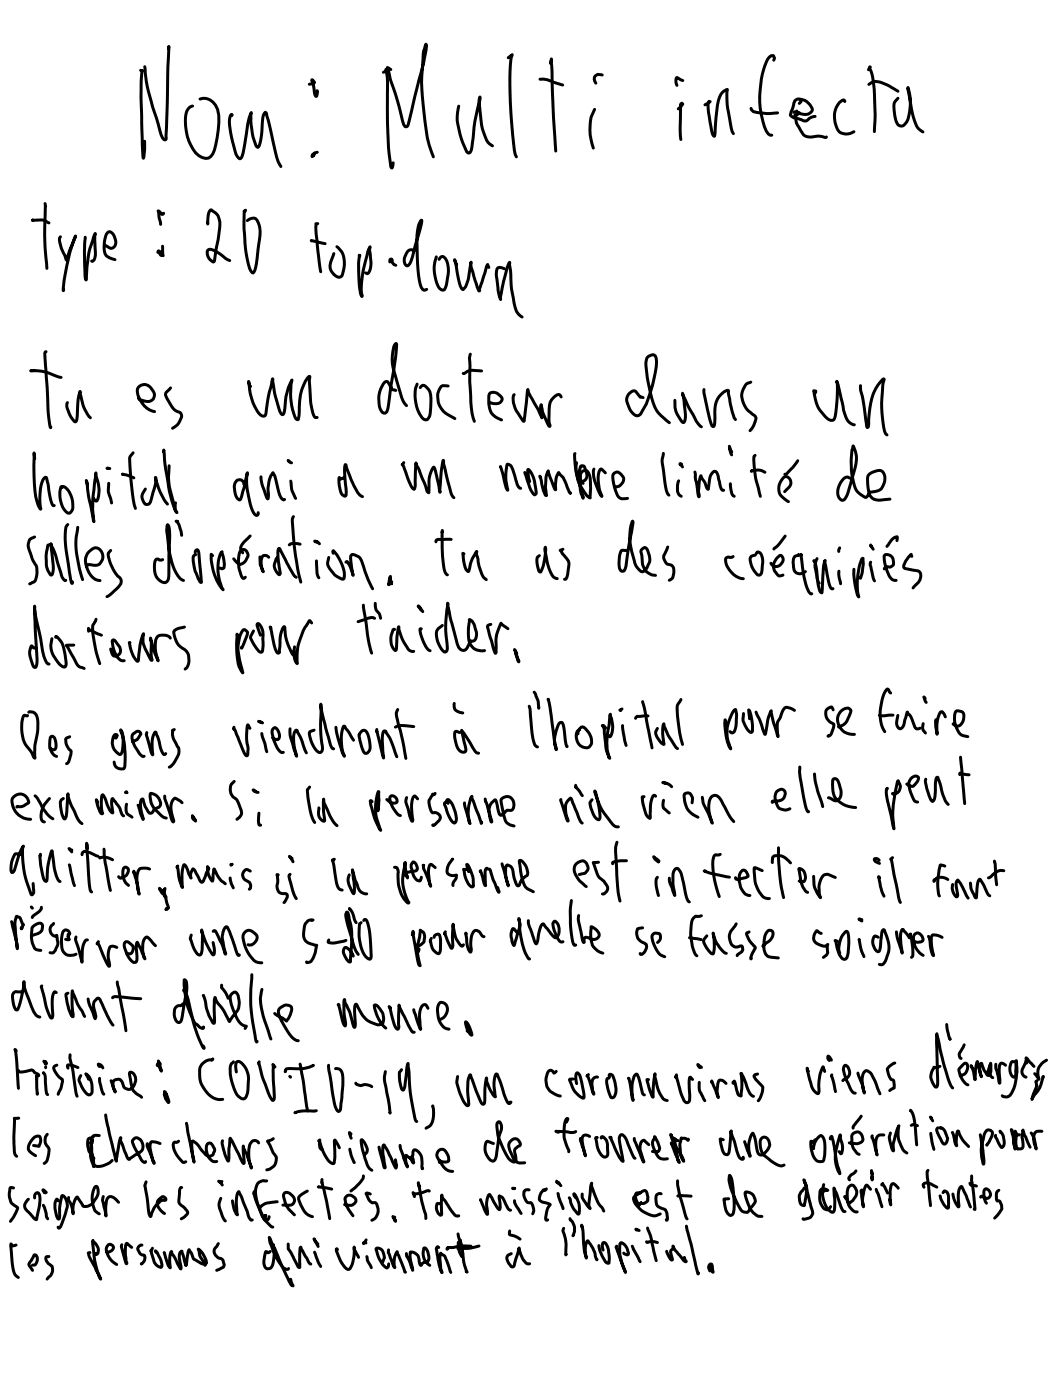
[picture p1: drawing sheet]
<svg xmlns="http://www.w3.org/2000/svg" width="157mm" height="210mm" viewBox="0 0 157 210" stroke-linecap="round" stroke-linejoin="round" font-family="sans-serif">
<g fill="none" stroke="#000" stroke-width=".45">
<path d="M21 10.5l.4 .1-.2 .2a128.5 128.5 0 0 0 .3 12.9l.1-1.3v-1.3M25.2 7.3l.1-.4-.4 13.9-.2 .1a1.7 1.7 0 0 1-.8-1.4l-.5-1.8a25.5 25.5 0 0 1-1.7-7.7M29.9 14.8a2.09 2.09 0 0 1 2.7 1.6 11.2 11.2 0 0 1-.3 5.3 2.46 2.46 0 0 1-1.1 2 2.6 2.6 0 0 1-2.6-1.9 7.5 7.5 0 0 1-.6-5.2 1.09 1.09 0 0 1 .8-.7M34.7 17.3v-.1l-.1-.1-.1 .2a7 7 0 0 0 .3 3.9l.2 .7a2.64 2.64 0 0 0 .9 1.9 .7 .7 0 0 0 .4-.7l.5-2.3a11.4 11.4 0 0 1 .8-4 9.9 9.9 0 0 0 .8 5.2l.2 .1a4.1 4.1 0 0 0 .6-2.4v-1.2a2.32 2.32 0 0 1 .5-1.7l.2 .3 .2 .9 .9 3.9a8.3 8.3 0 0 0 1 3M46.3 12.6l.8-.3-.4-.4v.2a5 5 0 0 1 .4 2.1l.1 .2h.2l.1-.8M57.4 10.8l.6-.4-.2-.1-.1 .2a5.7 5.7 0 0 1 .3 2.7v1.7a55.4 55.4 0 0 0 .6 10.2l.1 .1v-.2l.1-.6M58.5 10.4l-.5-.3 .1 .1a19.9 19.9 0 0 0 1.2 4.4l.6 2a6.6 6.6 0 0 0 .7 2.4h.3l.1-.2 .8-3.1a86.3 86.3 0 0 0 2-8.9l-.1-.2-.1 .3a24.2 24.2 0 0 0-.5 6.4l.5 4.6a17.1 17.1 0 0 0 1.3 5.6M68.6 15.9a7 7 0 0 0 .3 4.2l.9 2.6 .4 .2a1.01 1.01 0 0 0 .4-1 34.5 34.5 0 0 1 1.3-7.2l-.1-.2-.1 .9a17.9 17.9 0 0 0 .9 5.1 1.98 1.98 0 0 0 1.1 1.3M76.1 8.6l.6-.4-.1 .2a27 27 0 0 0-.2 7l.3 4.7a9.2 9.2 0 0 0 .6 3.4M80.8 11.8l1.2 .2 2.2 .7M82.4 9.5l.1-.7 .3 8.9 .4 4.9M89 16.4a6.3 6.3 0 0 0-.5 4.5l.3 1.3"/>
<path d="M90.1 11.2a.82 .82 0 0 0-1.1 .3 .94 .94 0 0 0 .2 .9M101.5 16.3l.7-.7-.2-.2a.45 .45 0 0 0-.2 .6v3.8l.1 1.1M102.2 12.1l-.9-.5-.1 .1v.7l.1 .4M105.5 15.7l.8-.5h-.2v.1a4.8 4.8 0 0 0 .1 2.5l.4 2.2 .3 .4 .1-.4a25.8 25.8 0 0 1 .7-5.4 1.78 1.78 0 0 1 1.1-1.2 17 17 0 0 0 1 6.6M112.4 16.2v.2a2.16 2.16 0 0 0 1.5 .5l.8 .1 1.7-.1M115.8 9l.1-.3-.2-.4a1.33 1.33 0 0 0-1.1 1.2 14.5 14.5 0 0 0 .1 10.1l.3 .4 .2 .2h.3M118.9 17.3l.8-.4-.4-.1-.1-.2a3.4 3.4 0 0 0 .8 3.2 1.6 1.6 0 0 0 2 .6h.9a.83 .83 0 0 0 .8 .1M119.6 15.5l.2-.2 .1-.3a.76 .76 0 0 0-.8 0 .76 .76 0 0 0-.3 .7l-.4 1.1a.52 .52 0 0 0 .4 .8l1.2 .3a.82 .82 0 0 0 1.2-.2l.8-.3M119.6 14.8a2.01 2.01 0 0 1 1.9 1.8 1.3 1.3 0 0 1-1.6 .4l-.9-.2h-.2M126.4 15.2l-.1-.2a2.81 2.81 0 0 0-1.3 3.2l.1 .5a1.69 1.69 0 0 0 2.7 1M130 10.4l.2-.4v.2a11.7 11.7 0 0 1 .7 4.9l.1 2.1-.1 2.5M130 12.6a1.85 1.85 0 0 1 2.3-.1l2.1 1.2"/>
<path d="M134.4 14.7a1.95 1.95 0 0 0-.5 2.2 2.3 2.3 0 0 0 .7 1.9l.4 .1 .3-.2a2.18 2.18 0 0 0 .7-1.5 7.6 7.6 0 0 0-.1-4.1l-.1 .2 .2 .7a14.8 14.8 0 0 0 1.4 5.2l.7 .5M4.9 32.9v.1h.2a2.6 2.6 0 0 1 1.9 .2l.3 .2M6.7 30.5l.1 .3a59.9 59.9 0 0 0 .2 9.4M9 35.4a1.5 1.5 0 0 0 .1 1.5l.9 2 1.3-3.6a24.9 24.9 0 0 0-1.8 8.2v-.1M12.8 35.5a35.7 35.7 0 0 0 0 6.3l.1 .1a21.1 21.1 0 0 1 1.3-6.8l.1-.2-.1 2a3 3 0 0 1-.2 2.1l-.3 .1M15.8 36.8l.2 .1a.78 .78 0 0 0 1 .1 .78 .78 0 0 0 .3-1l-.2-.5a.69 .69 0 0 0-1.1-.6 4.1 4.1 0 0 0-.1 3.3l.6 .4 .7 .3M24.3 36.8l.1 1.1-.1 .3h-.2l-.3-.3a.17 .17 0 0 1-.2-.1 .17 .17 0 0 1 .1-.3l.7 .8M24.5 31.9l-.1 .2h-.2l-.5-.5 .3 2M31.1 33.3v.2v-.1a3.2 3.2 0 0 1 .4-2l.2 .1a2.2 2.2 0 0 1 1.2 2.6l-.8 4.7-.1 .4a1.42 1.42 0 0 1-.9-1.8 1.26 1.26 0 0 1 1.4 .4l1.3 .9 .6 .3M36.8 31.5l-.1 .1h-.2a28.6 28.6 0 0 0 .9 8.7l.3 .5a.39 .39 0 0 0 .5-.5l.6-4.4a3.6 3.6 0 0 0-.6-3.2 1.21 1.21 0 0 0-1.2 .3M46.6 36l2.1 .5M47.5 22.8l-.7 .3-.1 .4 .3-.3h-.1l.2-.3"/>
<path d="M47.6 33.5h-.3v1.2l.7 6M50.4 36.9a3.4 3.4 0 0 1 .6 4.5 1.47 1.47 0 0 1-1.6-1.3 4.3 4.3 0 0 1 .6-2.1M53.9 38.2l-.1 .1v-.1a20.2 20.2 0 0 0 .3 6.1l.1 .1a15.9 15.9 0 0 1 1.2-7.5v1a4.5 4.5 0 0 1-.2 2.8l-.2 .3-.3-.2M58.3 39.2l.1-.4h.3a.72 .72 0 0 0 .5 .9M62 37.5a.86 .86 0 0 0-1.3 .6l-.1 .3a1.13 1.13 0 0 0 .3 1.4 .58 .58 0 0 0 .5-.5l1.5-5.1 .2-1.2a2.08 2.08 0 0 0-.6 1.7l-.1 .6a40.3 40.3 0 0 0 .5 7.3l.3 .7 .2 .1 .5-.1M65.3 38.4a5.4 5.4 0 0 0 .5 4.8 .46 .46 0 0 0 .6 .2 .46 .46 0 0 0 .3-.4 6.8 6.8 0 0 0 .2-3.9 .67 .67 0 0 0-.9-.6l-.3 .3M68.3 39.6l-.3-.7 .5 2.2a4.6 4.6 0 0 0 .7 2.2 1.27 1.27 0 0 0 .7-1l.6-3.1a1.6 1.6 0 0 0 .2 1.4l.7 2.3 .3 .7 1.3-4 .2 .4M5.1 55.5h-.5a7.4 7.4 0 0 1 3.9 .8l.6 .2M6.9 52.6l-.2 .2v.3l.4 4.9a29.4 29.4 0 0 0 .4 6h.1v-.1M20.8 59.6a1.99 1.99 0 0 0 1.9 .3 1.12 1.12 0 0 0-.1-1.8 1.11 1.11 0 0 0-1.5-.4 1.11 1.11 0 0 0-.5 1.4 3.5 3.5 0 0 0 2.5 2.5M25.5 58.1l-.1 .2a.86 .86 0 0 0-.4 1.4l.4 .7a2.17 2.17 0 0 0 1.6 1.4l.1 .1a1.43 1.43 0 0 1-.4 1.5l-.9 .7M37.5 57.8l-.2-.2-.1-.5a10.1 10.1 0 0 0 1.5 4.8 .71 .71 0 0 0 1 .3l.5-2.8 .6-2.7a17.8 17.8 0 0 0 1.2 5.2l.3 .2 .2-.4a14.3 14.3 0 0 1 1.1-4.6l.1-.2a9.6 9.6 0 0 0 .6 5.8l.2 .1a.46 .46 0 0 0 .2-.6 11.2 11.2 0 0 1 1-5.2l.3-.4 .3-.3 .1 .1-.1 .8a19.2 19.2 0 0 0 .6 5l.3 .3h.3"/>
<path d="M59.2 58.4h-.2a.41 .41 0 0 1-.5-.4l-.3-.6a.43 .43 0 0 0-.4-.3 .43 .43 0 0 0-.4 .4 4 4 0 0 0-.2 4.2l.3 .1a.47 .47 0 0 0 .5-.4l.5-3.7a28.9 28.9 0 0 0 .8-6.3h-.1a5.8 5.8 0 0 0-.1 4.8l.5 1.6a6.7 6.7 0 0 0 1.2 2.9M62.4 57.5a5.3 5.3 0 0 0 1.1 5.3 .62 .62 0 0 0 .8-.6l.2-1.9a2.31 2.31 0 0 0-1-2.6h-.2l-.4 .3M67.1 57.8l-.8-.1a2.25 2.25 0 0 0-.7 2.6 4 4 0 0 0 2.5 2.4M70.4 53a3 3 0 0 0-.1 1.8 44.1 44.1 0 0 0 .5 7.8l.2 .5M72.1 55.5l-1.2-.1a1.87 1.87 0 0 0-1.5 .5h-.1M75.5 40.2a.78 .78 0 0 0-1.1 0 8.3 8.3 0 0 0 .1 2.8l.2 1.2 .2 .6a19.4 19.4 0 0 1 1.4-5.5v.8a27 27 0 0 0 .8 6 2.1 2.1 0 0 0 1 1.4M76.9 59.1a3 3 0 0 0 .7 2.9l.7 1h.1l.6-4.7a10.4 10.4 0 0 0 1.6 3l.5 1.2-.2-1.6 .1-.3 .2 1.2 .7 1.5 .3 .5 .1-.2a9.6 9.6 0 0 1 0-3.4l.5-.7a.77 .77 0 0 1 1.1-.3l.1 .2M96.2 59.5h-.4l-.3-.4a.73 .73 0 0 0-.6-.6 .73 .73 0 0 0-.7 .4 1.42 1.42 0 0 0-.2 1.8l.5 .9a.86 .86 0 0 0 1.4 .4 18.2 18.2 0 0 0 2.3-7.2 1.6 1.6 0 0 0-.3-1.7 1.08 1.08 0 0 0-1.2 1.2 21.5 21.5 0 0 0 1.5 7.1l.7 .8 1.3 1.1M101 59.9a4 4 0 0 0 1.2 3.4 1.17 1.17 0 0 0 .4-1.3l-.3-2.3-.2-.8a20.2 20.2 0 0 0 2.7 4.9l.2 .1M105.4 58.3l-.1 .5 .3 1.3a13.8 13.8 0 0 0 1.1 3.7l.1 .1 .1-.3 .1-1.4a3.5 3.5 0 0 1 1.6-3.7l.2-.1 .2 .1 .3 2.1 .6 1.9 .2 .3M112.4 57.2a1.94 1.94 0 0 0-1.4 2.1 3.6 3.6 0 0 0 1.9 2.9l.1 .1a2.23 2.23 0 0 1-.5 1.9l-.3 .3M122.1 58.5l-.1 .3-.2-.3a5.4 5.4 0 0 0 2.5 4.4 .45 .45 0 0 0 .6-.2 19.5 19.5 0 0 0 .3-5.6l1.2 4.8a1.84 1.84 0 0 0 1.5 1.7"/>
<path d="M128.8 57.7v.8l.3 1.3 .7 4.2h.1l.1-.3a14.4 14.4 0 0 1 1-5.5l1.1-1.4h.2a18 18 0 0 0 .2 8.1l.2 .2M5.2 68.6l-.1-.8v.4a26.8 26.8 0 0 0 .5 7l.5 1-.1-.4a8.8 8.8 0 0 1 .4-4l.4-.4 .1 .1 .3 1.3a6.7 6.7 0 0 0 .8 2.9h.1M9.1 72.9a3.9 3.9 0 0 0 1 3.9 .79 .79 0 0 0 .8-1.1 3 3 0 0 0-1.4-2.9h-.2v.2M10.1 60.3a1.6 1.6 0 0 0 .2 1.5l.5 .8 .4 .6a.59 .59 0 0 0 .3-.7l.1-.4a8.7 8.7 0 0 1 .4-3.5l.1 .6a6.1 6.1 0 0 0 1.4 3.3M10.1 78.5a3 3 0 0 0-.3 2.2l.6 5 .3 1.6 .2-.2M11.6 78.9a13.3 13.3 0 0 0 .5 6.9l.3 1M13.1 72.7l-.2-.8 .4 2.4 .8 3.8a20 20 0 0 1 .2-7l.1-.3-.1 .2a5.2 5.2 0 0 1 .2 4h-.2l-.2-.3M16.1 70.1h-.1h.4M16.3 72.3a4.4 4.4 0 0 0 .3 2.7l.1 .3M18.4 71h-.1l.5 .1 1.2 .4M19.9 67.8a1.29 1.29 0 0 0-.5 1.3v.7a35.1 35.1 0 0 0 .9 6.3M21.8 73.2a1.48 1.48 0 0 0 .1 2.3h.2a.67 .67 0 0 0 .5-.6l.2-.8a5.9 5.9 0 0 0 .5-2.6v.4a10.1 10.1 0 0 0 1.8 3.6"/>
<path d="M24.5 67.5v-.1a36.7 36.7 0 0 0 1.6 8.8l.4 .5-.1-.1a1.12 1.12 0 0 1-.2-1.1l.1-.2M25.3 69.7a11.5 11.5 0 0 0 .7 5.6M26.6 78h-.3a1.38 1.38 0 0 1 .7 1.1l.2 1M36.5 72.5a.68 .68 0 0 0-.4-.6 .68 .68 0 0 0-.8 .2 2.43 2.43 0 0 0 .5 2.7h.1a18.8 18.8 0 0 0 1.1-4v.2a10.8 10.8 0 0 0 1.1 6l.4 .1 .1-.4M39.1 71.4a8 8 0 0 0 1 3.3l.1-.4a4.9 4.9 0 0 1 .7-3.5 8.4 8.4 0 0 1 .8 2.9 1.46 1.46 0 0 0 .8 1.1h.1M43.3 69.1l-.2-.2 .5 .4M43.5 72a4.6 4.6 0 0 0 .7 2.6M43.9 77.3a1.37 1.37 0 0 0-.1 1.2v.7a41 41 0 0 0 1.2 7.9M51.5 71.4l-.5 .3-.2-.2a3.5 3.5 0 0 0 .5 2.6l.3 .2 .2-.1v-.7a12.5 12.5 0 0 1-.1-4 25.3 25.3 0 0 0 1.9 4.4l.6 .4M60.4 69.2l-.2 .3 .4 .9a6.3 6.3 0 0 0 1.3 2.8l.2-.6 .2-3.3v.3l.4 .8 1.1 2.6a.71 .71 0 0 0 .4 .8v-.5a4.6 4.6 0 0 1 .7-3.4 15.6 15.6 0 0 1 .9 3.8h.1a25.1 25.1 0 0 1 .4-4.8l1.1 4.5a1.6 1.6 0 0 0 .5 1.1M66.2 79.4v.2a30.3 30.3 0 0 0 .4 6l.4 .4M73.3 60.2a1.45 1.45 0 0 0 1.8-.2v-.2a1.25 1.25 0 0 0-1.9-.8 3.6 3.6 0 0 0 .7 3.2l1.2 .7"/>
<path d="M74.9 69.9l.6 2.2a1.87 1.87 0 0 0 .5 1.3 6.6 6.6 0 0 1 0-3.9 .96 .96 0 0 1 .8 .9l.1 .5a5.4 5.4 0 0 0 .9 2.2h.1M78.5 70.7l.3 .9a5.7 5.7 0 0 0 1.2 2.5l.2-.2v-.3a5.6 5.6 0 0 0-1.1-3.3l-.1 .2 .3 1.6M80.9 71.4l-.1-.1 .3 1a3.5 3.5 0 0 0 .7 1.9 6.8 6.8 0 0 1 .3-3.7l.3 1.1 .7 1.7 .1-.2a3.2 3.2 0 0 1 .5-2.3l.1 .2a2.73 2.73 0 0 1 1.1 1.9l.3 .7 .2 .2M86 67.9a1.49 1.49 0 0 0 0 1.2 7.2 7.2 0 0 0 2.2 5.4h.1l.1-1a5.5 5.5 0 0 0-.4-2.9 .72 .72 0 0 0-.9 0 .72 .72 0 0 0-.3 .8l.1 .5 .4 .5M86.3 69.3a7.7 7.7 0 0 0 .7 3.9l.3 1.4a4.6 4.6 0 0 1-.5-2.7v-.6a1.81 1.81 0 0 1 .2-1.5l.2-.1a.36 .36 0 0 1 .4 .5v.1a1.14 1.14 0 0 1-.4 1.8l-.2-.1-.2 .4M88.9 70.2a6.5 6.5 0 0 0 1.2 4.1l-.1-.2a5.6 5.6 0 0 1-.3-3.7l.3-.2 .6 .6M92.1 72.9a1.17 1.17 0 0 0 1.1-1.6 .84 .84 0 0 0-1.4-.3 5.6 5.6 0 0 0 .8 3.4 1.32 1.32 0 0 0 1.3 .2M99.3 67.9a4.1 4.1 0 0 0 0 2.6l.3 2.4a1.79 1.79 0 0 0 .5 1.2M101.6 72l-.2 .7a1.58 1.58 0 0 0 .4 1.5l.2 .1M102 69.5l-.2-.1-.1 .1 .4 .4M104 70.7l.1 1 .5 2.7v-.3a6.4 6.4 0 0 1 .3-2.9l1 2 .1-.3a3.8 3.8 0 0 1 .7-2.3 .56 .56 0 0 1 .8 .7l.2 .8a2.07 2.07 0 0 0 .5 1.3h.1M109.3 72.4l.2 1.5 .4 .4"/>
<path d="M109.5 67.6l-.4-.8 .4 1.3M112.5 70.5h-.1a2.61 2.61 0 0 1 2.1 .2M113 68.2h-.1a3.8 3.8 0 0 0 0 2.2l.2 1.1 .7 2.8M117.4 73.6a2.21 2.21 0 0 0 1-1.2 .83 .83 0 0 0-1-1 2.08 2.08 0 0 0 .4 3.6l.2 .1M119.4 69l-.8 1-.9 1h-.2M127.4 71.6h-.1a.83 .83 0 0 0-1.3 .3 2.24 2.24 0 0 0-.2 2.9 .42 .42 0 0 0 .6-.1l.4-.6 1-3.3a4.4 4.4 0 0 0-.1-4.1 11.2 11.2 0 0 0 .4 6.7l.5 .5 .9 .6 .4-.4a.67 .67 0 0 1 .8-.5 1.88 1.88 0 0 0 1.3-3 1.84 1.84 0 0 0-2.2 .8 5.5 5.5 0 0 0 .6 3 1.94 1.94 0 0 0 1.9 .4l.9-.1M5.2 80.4a1.26 1.26 0 0 0-.9 1.8l.6 1.7a2.67 2.67 0 0 1 .1 3.2l-.6 .3M5.4 97l-.4-.1-.2-.2a2.2 2.2 0 0 0-.1 2.4l.4 .7 .3 .1a7.3 7.3 0 0 0 0-3.3l-.2-5.9 .1 1.5 .9 4.3a5.2 5.2 0 0 0 1 2.9h.1M7.3 81.6h-.1a6.8 6.8 0 0 0 0 3.8l.4 .7 .2-.2a9.3 9.3 0 0 0-.1-3.7l-.1-.8 .1 .3a8.4 8.4 0 0 1 1 2.8l.6 1.9 .3 .4 .2 .1M8.3 95.4l.1-.2a3.1 3.1 0 0 1 1.3 2.3l.2 1.7a.56 .56 0 0 1-.3 .7 2.83 2.83 0 0 1-1.6-1.7 3.2 3.2 0 0 1-.2-2.6M11 96.6h-1.1l1.3 2.2a1.54 1.54 0 0 0 1.4 1.3M13 84.8a.41 .41 0 0 1 .6-.3 1.34 1.34 0 0 0 1.7-.6 1.34 1.34 0 0 0-.5-1.8 1.1 1.1 0 0 0-1.5 .5 2.25 2.25 0 0 0-.2 2.7 2.18 2.18 0 0 0 1.9 1.6"/>
<path d="M13.3 94.5l-.1-.5a2.62 2.62 0 0 0 1.4 .9l.6 .2M14.4 92.7l-.1 .3a2.01 2.01 0 0 0-.4 2 18.7 18.7 0 0 0 1 4.3M16.6 97.1a1.1 1.1 0 0 0 .6 1.1 .91 .91 0 0 0 .8-.7 .91 .91 0 0 0-.3-1l-.5-.6-.2-.1-.2 .1a3.8 3.8 0 0 0 1.2 2.9l.6 .1M16.6 82.4a.9 .9 0 0 0-.3 1.3 6 6 0 0 0 1.8 3v.3a2.14 2.14 0 0 1-1 1.4l-1.1 .9M24.3 83.8a.65 .65 0 0 1-.7-.1 .85 .85 0 0 0-.5 1 2.02 2.02 0 0 0 1.6 2.5 .86 .86 0 0 0 .6-.9l.1-6.7a1.27 1.27 0 0 0-.3-1.1l-.2 .8 .1 .8a14.9 14.9 0 0 0 1.4 5.7 1.88 1.88 0 0 0 1.1 1.1M25.5 95.5a1.45 1.45 0 0 0-1.9-.2 4.1 4.1 0 0 0 0 3.2l.1 .4-.7-1.5-.5-1.6v-.3l.2 3.3h-.1l-.3-.6a4.8 4.8 0 0 1-.9-2.9l.1-.4a16.2 16.2 0 0 0-.8 4.1h-.1a5.3 5.3 0 0 1-1.3-2.8h.2M27.6 93.9h-.3a1.59 1.59 0 0 0-1.3 .7 3 3 0 0 0 1.8 2.8 2.13 2.13 0 0 1-.1 2.8M29.2 82.7l.1-.3 .2-.1a.72 .72 0 0 1 .3 .8l.3 4.1-.3-.4a6.2 6.2 0 0 1-.8-3.6l.3-.2M31.8 83.2l-.2-.2a8.1 8.1 0 0 0 1.8 5.3 6.7 6.7 0 0 1-.3-5.6l.1-.1 .3 1a1.68 1.68 0 0 1-.1 1.5h-.2l-.3-.1M35 83.6l.2 .3a.81 .81 0 0 0 1.2 .4 1.95 1.95 0 0 0 .7-1.4 .64 .64 0 0 0-.6-.7 .64 .64 0 0 0-.7 .6 5 5 0 0 0 .5 3.7l.2 .1 .2-.2M35.6 95.3l-.1-.4v.3a11.8 11.8 0 0 0 .4 4.8l.4 .7v-.3a12.1 12.1 0 0 1-.6-4 2.81 2.81 0 0 1 .8-2.2 .57 .57 0 0 1 .4 .9l-.8 1.9 .1-.1M37.4 80.2l-.3 .4a2.23 2.23 0 0 0-1.1 1.6l.3 .5"/>
<path d="M37.9 94.4l-.3 .7a1.23 1.23 0 0 0 .3 1.3l.5 .6a.75 .75 0 0 0 .8 .6l.1-.2a12.1 12.1 0 0 0-.1-3.3l-.1-.3a.5 .5 0 0 0-.6-.4v.3l.5 1.4M38.9 83.4a4.2 4.2 0 0 0 .5 2.2 2.65 2.65 0 0 1 0-2.4h.5l.3 .2M40.6 94l-.2-.1 .2 .7a8.1 8.1 0 0 0 1 3.2l.2-.2v-.3a10.8 10.8 0 0 1 .5-3.1l.3-.4a8.4 8.4 0 0 0 1.3 4.3l.2-.2-.1-.5M41.5 83.5a1.73 1.73 0 0 0 .3 2.5l.1-.2v-.5a8.2 8.2 0 0 1-.2-3.2l.2 .1 1 2.1a7.3 7.3 0 0 0 1.4 2.1M44.9 81.5a1.65 1.65 0 0 0-1.6 .1M46.6 93.2l-.2-.3a9 9 0 0 0-1.9 6.4 2.06 2.06 0 0 1-.5-1.7l.1-.8M47.4 84v1.7l.3 .8M47.6 81.2l-.5-.2 .4 .1 .3 .3M49.9 82.8l-.1-.3a.72 .72 0 0 1 .6 .5 4.9 4.9 0 0 1 1 3.6 1.94 1.94 0 0 1-1.5-.8 2.07 2.07 0 0 1-.7-2.4M51.8 84.1h.2l.3 .5 .6 1.5-.1-.2a8.8 8.8 0 0 1-.2-2.8 1.17 1.17 0 0 1 1.1 .3 6 6 0 0 1 1 2.3l1.1 2.4M54.4 90.6l.3 2.3a22.2 22.2 0 0 0 .9 4.9M56.1 92.6a2.25 2.25 0 0 0-1.8 .2l-.7 .2"/>
<path d="M56.2 90.3a1.44 1.44 0 0 0 .5 1.5l.3 .7M58.6 87.3l-.1-.2h.1l-.4 .4v-.2l.1 .1-.1-.3 .2-.8v.3l.2 .8M59.1 94.2l-.3 .1a2.71 2.71 0 0 0 .4 3.1l.1-.3 .1-1.7 .3-1.6a7.5 7.5 0 0 0 1.6 3.6l.6 .1M63 91.3l-.4-.6a1.17 1.17 0 0 1 .7 .9M63 94.1h-.1a5.3 5.3 0 0 0 1.4 3.3h.1M66.2 93.6a1.43 1.43 0 0 0-.8 1.9l.5 1.3a.76 .76 0 0 0 .9 .7l.1-.7a20.8 20.8 0 0 1 .1-6.5 31.9 31.9 0 0 0 1.6 6.6 .72 .72 0 0 0 .8 .5 .72 .72 0 0 0 .6-.6l.4-.9a.67 .67 0 0 0 .9-.7 2.89 2.89 0 0 0-1-2.5l-.1 .1v.4a5.7 5.7 0 0 0 .3 3.4 1.87 1.87 0 0 0 2 .8M67.5 80.7h-2l-.2 .2-.1 .2M69.4 82.9l-.1-.1v.5a2.74 2.74 0 0 0 .8 2.3l.1-.3a5.3 5.3 0 0 1 1.2-2.7l-.1 .3 .1 .4a6.9 6.9 0 0 0 1.1 3.3l.3 .2M73.5 93.5l-.4 .1a.45 .45 0 0 0 0 .6l.7 2.7 .4 .9v-.5a6.6 6.6 0 0 1 .8-4l1 .8M77.3 97.9l-.3-.7 .6 1.9-.4-1.2 .1 .2M80.7 83.2h-.1a1.05 1.05 0 0 0-.2 1.3l.3 1a.22 .22 0 0 0 .3 .1 .22 .22 0 0 0 .1-.3 8.7 8.7 0 0 0 .5-3.4v.7a7.5 7.5 0 0 0 1.3 3.8l.5 .2M84.3 82.2l-.5 .2 1.1 1.3a1.51 1.51 0 0 1 .1 1.6 1.73 1.73 0 0 1-.4 1.4h-.1"/>
<path d="M93.7 82.4h-.6a2.53 2.53 0 0 0-.5 2 1.08 1.08 0 0 0 .5 1.1 .42 .42 0 0 0 .5-.4l1-6a1.38 1.38 0 0 0 .1-1.1 7.1 7.1 0 0 0 0 5.1 3.6 3.6 0 0 0 1 2.2l.2 .2a.98 .98 0 0 0 1.1-.9 2.32 2.32 0 0 0-.4-2.6 .64 .64 0 0 0-.6 .9 5.2 5.2 0 0 0 .5 2.4 2.17 2.17 0 0 0 1.6 .8M99.9 81.9l-.4 1a1.2 1.2 0 0 0 1 1.7 1.67 1.67 0 0 1-.1 2.1l-.2 .2M109.7 83.3l-.2 .1-.8 .1a1 1 0 0 0 .1 1.2 3.2 3.2 0 0 0 2.4 1.9M113.2 82.9l.1-.2a.6 .6 0 0 1 .7 .6l.2 .9-.2 1a.62 .62 0 0 1-.6 .9 3.1 3.1 0 0 1-1.1-2.7l.3-.2 .4-.1M115.4 84.3a.96 .96 0 0 0 .9 .5 .96 .96 0 0 0 .8-.7 .6 .6 0 0 0-.4-.9 1.71 1.71 0 0 0-1 1.5 1.71 1.71 0 0 0 1 1.5l.5-.1M117.5 80.2a7.1 7.1 0 0 1-1.7 2M119.5 83v.1a.81 .81 0 0 0-.8 1.1v.2a1.16 1.16 0 0 0 1.2 1.5l.6-.3M119.9 83v.3a18 18 0 0 0 1.2 5.3l.3 .3h.1M121.8 84l.2 .4 .3 1.7a6.7 6.7 0 0 0 .5 2.5l.2 .1 .1-2.5a5 5 0 0 1 .4-2.3l-.1 .3 .3 1.3a5.3 5.3 0 0 0 .8 2.6h.2M122.3 83.6l-.1 .2a3.2 3.2 0 0 0 0 2.4l.2 .8 .2 .3M125.5 85.5v.5l.3 1.4M125.7 82l-.2 .5"/>
<path d="M127.8 85.2a9.5 9.5 0 0 0 .7 4.1 9.4 9.4 0 0 1 .6-5.7 6.7 6.7 0 0 1-.4 2.9v-.1M130.3 84.1l-.1 .5 .7 2.3M130.4 81.9l-.1-.3 .4 .6M132.3 85.2l.4-.4a.73 .73 0 0 0 .8-.1 .73 .73 0 0 0 .2-.8 .92 .92 0 0 0-1.3-.8 5 5 0 0 0 1.1 3.6l.6 .2M134.2 80.9l.1-.4a.17 .17 0 0 0-.1-.2 .17 .17 0 0 0-.2 .1l-.6 .4-.7 1M136.5 83.3l-.2-.2 .1-.1a2.86 2.86 0 0 0-1.1 1.9l.1 .2 1.6 .3a.85 .85 0 0 1 .8 .4 .85 .85 0 0 1-.1 1l-.3 .4-.8 .8M4.3 106.6a1.02 1.02 0 0 1 1.3 1.1 12.3 12.3 0 0 1-.4 4.1v1.7a6.8 6.8 0 0 0-1.4-2.1 5.4 5.4 0 0 1-.2-4.3h.5M5.2 119.1l.5 .6a6.8 6.8 0 0 0 2.2 2.9M7.4 119.5a3.1 3.1 0 0 0-1.1 3.4l.3 .1M7.5 112a.5 .5 0 0 0 .7 .2 .5 .5 0 0 0 .2-.7 1.2 1.2 0 0 0-.7-1.3 2.18 2.18 0 0 0 .8 3M9.5 119.5a.89 .89 0 0 0-.4 1.3l.2 1 .3 .7 .1 .1a2.29 2.29 0 0 0 .3-1.7l.2-2.1a4.9 4.9 0 0 0 .9 2.6l.6 1.2 .6 .7M10.4 110.3h-.1a.49 .49 0 0 0-.4 .8l.4 1a.56 .56 0 0 1 .3 .9 1.78 1.78 0 0 1-.6 1.3"/>
<path d="M17.3 110.5l.2-.4-.1-.1a.39 .39 0 0 0-.4 .1 .39 .39 0 0 0-.1 .4 1.93 1.93 0 0 0 1.1 2.4h.1a4.7 4.7 0 0 0 0-3.7v.1a10.4 10.4 0 0 1 .5 5.7l-.2 .1a1.08 1.08 0 0 1-1.3-1M18.9 118.5l-.1 .1 .2 .1M19.8 111a1.63 1.63 0 0 0 1.2-1.3 .49 .49 0 0 0-.4-.3 .49 .49 0 0 0-.4 .3 .96 .96 0 0 0-.3 1.4 6.6 6.6 0 0 0 1.4 2.1h.3M22 109.6a3.8 3.8 0 0 0 .3 1.9l.3 1 .2 .5v-.3a5.3 5.3 0 0 1 .4-3.1h.1l.5 1.2a3.5 3.5 0 0 0 .8 2.1l.2-.1M24.6 119.2l.1 .3 1 3.3 .2 .2 .1-.1v-.2a3.7 3.7 0 0 1-.1-3l.3-.2 1 .7M26.1 109.2l-.3 .1 .1 .1a2.03 2.03 0 0 0 .4 1.9l.2 .3a1.48 1.48 0 0 1-.1 2l-.4 .6-.7 .6M35 108.8v.3l.2 .3 1.2 2.9a1.13 1.13 0 0 0 .5 .8 2.6 2.6 0 0 0 .1-1.9 5.8 5.8 0 0 1 .1-2.7l.3 .5M35 117a1.62 1.62 0 0 0 .4 2.7l.2 .4a3 3 0 0 1 .5 1.8l-.6 .7M38.3 118.5l-.4-.3a.78 .78 0 0 0 .7 .4M39.2 108.2l-.5-.2 .6 .2M39.2 109.8l.7 2.7M40.9 110.4a.56 .56 0 0 0 .8 .2 .56 .56 0 0 0 .1-.8 .92 .92 0 0 0-.7-.9l-.2 .2a2.21 2.21 0 0 0 .2 1.9 2.15 2.15 0 0 0 1.2 1.6h.1"/>
<path d="M43.4 109.1a10.8 10.8 0 0 0 .9 3.7l.1 .4v-.2a6.5 6.5 0 0 1-.3-3.4l.2-.3 .2 .1 1.4 3.3M46.3 117.8l-.3 .4v.6a10.3 10.3 0 0 0 1.1 4.3M47 109.3l-.6 .2a1.1 1.1 0 0 0 0 1.1l.4 .8a1.83 1.83 0 0 0 1.1 1.2 1.11 1.11 0 0 0 .3-1.4 33.3 33.3 0 0 1-.2-5.7v-.1a33.7 33.7 0 0 0 1.6 6.5l.3 .2M50.3 108.9l.1 .8 .4 1.7 .4 1.1 .3 .6a6.1 6.1 0 0 1-.1-4.4h.2l.5 .8 .8 1.3M53.8 109.9a5 5 0 0 0 .8 2.8 .85 .85 0 0 0 .8-1.2l-.2-1.1a1.24 1.24 0 0 0-.7-1.1 .95 .95 0 0 0-.7 .6M56.4 109.2v.3l1 4-.1-.7a7.9 7.9 0 0 1 .1-3.4h.2a8.4 8.4 0 0 1 1.7 3.6l.1 .3M57.9 119.7a.99 .99 0 0 0 1.5 .3l-.1-.5a.59 .59 0 0 0-.9-.2 3.6 3.6 0 0 0 1.4 2.7l.1 .1M59.5 106.2a1.5 1.5 0 0 0 0 1.6l.8 3.1 .4 2.6M60.9 119.4a1.84 1.84 0 0 0 .2 1.7l.2 1.1 .4 .7h.1l-.1-.4a7.8 7.8 0 0 1 .1-3.2l.3-.2 .4 .5M61.9 108.8l-2.1-.2-.6 .2M65.1 118.8l-.1 .1-.1 .1-.1-.1-.1 .1a1.9 1.9 0 0 0-.3 2.1l.1 .2a.55 .55 0 0 0 .7 .3 .76 .76 0 0 1 .7 .7 .76 .76 0 0 1-.5 .8l-.4 .4h-.2M66.9 120l-.4 .2 .2 .5a4.8 4.8 0 0 0 1.3 2.5h.1a1.5 1.5 0 0 0 0-1.7l-.4-1.2-.7-.6-.1 .1 .2 .4"/>
<path d="M68 105.3a1.14 1.14 0 0 0 1.3 1.4M68.8 109.6a.39 .39 0 0 0-.5-.1 .39 .39 0 0 0-.3 .3 4.3 4.3 0 0 0 .8 2.6l.4 .2a.37 .37 0 0 0 .4-.1 .37 .37 0 0 0 .1-.3l-.6-2.9 1.8 2.8a.83 .83 0 0 0 .7 .6M72.6 119.6l.9 3.4 .1-.1a4.8 4.8 0 0 1-.3-2.1 2.03 2.03 0 0 1 .8-1.1l.6 2.2a.3 .3 0 0 0 .3 .1 .3 .3 0 0 0 .3-.2l.1-.1a.86 .86 0 0 1 1.1-.4 1.19 1.19 0 0 0 .4-1.3 1.19 1.19 0 0 0-1-.8l-.5 .1a.6 .6 0 0 0-.4 .9l.1 .3a5.9 5.9 0 0 0 .8 2.7l.4 .3 .6 .1M79.2 105.7l.3 2.3a9.1 9.1 0 0 0 .7 3.7l.2 .1M79.9 103.6a4 4 0 0 1 .7 2.4M82 104.7l.4 1.5 .7 5.5 .2 .5a4.1 4.1 0 0 1 .5-4.1h.3a4.7 4.7 0 0 1 .5 2.4l.1 .9 .2 .3M83.9 119.7v.1l.5 1.5a3 3 0 0 0 .6 1.6v-.1a3.7 3.7 0 0 1-.2-2.7l.6-.6 .9 2a3.6 3.6 0 0 0 .8 1.7M86.2 117.5l-.1 .3 .5 .4 .6 .9M86.7 109.2a1.31 1.31 0 0 0-.3 1.8 1.33 1.33 0 0 0 1.8 .8 1.71 1.71 0 0 0-.2-2.3l-.3-.3a.58 .58 0 0 0-.8-.3l-.3 .5-.1 .4M88.6 119.7a.78 .78 0 0 0-.2 1.1 2.8 2.8 0 0 0 1.2 1.9l.1-.1a11.1 11.1 0 0 0-.7-4.2 9.4 9.4 0 0 0 3.2 5.3l.3 .1M90.6 109l-.1-.1a.28 .28 0 0 0-.4-.3l.3 .3v.3a9.9 9.9 0 0 0 .8 4.3h.1a5.9 5.9 0 0 1-.4-3.6l.4-3v.1a3.5 3.5 0 0 1 0 3.3v-.2l-.1 .1M93.1 106.1l-.3 .2 .1 .1"/>
<path d="M93.2 108.6l.1 1.1 .4 1.9M96.2 105l1.4 6.9M97 107.2h-1.3a.41 .41 0 0 0-.6 .3M98.1 119.2l-.2-.2a3.2 3.2 0 0 0-.6 2.5v1a1.05 1.05 0 0 1-.8-1.1l-.4-2v-.1l.3-.1M98.4 109a1.45 1.45 0 0 0 .3 1.9l.7 .5-.1-.5a4.4 4.4 0 0 1 .1-2.6 8.6 8.6 0 0 0 2 3.8M99.3 119.8a1.12 1.12 0 0 0 .5 1.6l.4 .3M99.7 117.3l-.5-.1a2 2 0 0 1 1.3 .6M101.9 104.7l-.1 .3a1.54 1.54 0 0 0-.4 1.6l.3 3.1 .4 1.7M105.1 119.3a6.3 6.3 0 0 0 1 2.7l.5 1.2-.1-.2a5.2 5.2 0 0 1-.1-3.6 .8 .8 0 0 1 1.4 .2l1.3 2.4 .7 1M108.8 108.6l-.2-.2-.1-.7a8.6 8.6 0 0 0 .8 4.4 5.6 5.6 0 0 1 .7-5.9h.1a5 5 0 0 1-.3 3.4 .33 .33 0 0 1-.5-.1M111.3 106.8a2.85 2.85 0 0 0 1.1 2.8h.1a2.67 2.67 0 0 0 0-2l-.3-1.2-.1-.1 .1 1.3M118.9 106.3l-.5-.3a.82 .82 0 0 0-.9-.1 .82 .82 0 0 0-.5 .7l-.1 .6a3.1 3.1 0 0 0-.6 1.9l.1 1.2-.7-2.2-.3-1.5v-.2a12.9 12.9 0 0 0-.9 3.5l-.1-.2-.7-1.9-.6-1.2"/>
<path d="M119.7 114.8v1.5l.6 3 .4 1.7 .1 .4 .2 .1M121.9 115.8a17.6 17.6 0 0 0 1.2 4.7v.2M124 119.4l.4 .1a.85 .85 0 0 0 1 .3 .85 .85 0 0 0 .5-1l-.3-1.3a1.07 1.07 0 0 0-.7-1 .45 .45 0 0 0-.3 .7 2.95 2.95 0 0 0 .9 2.7 3.9 3.9 0 0 0 2.6 1M124.7 106.3a.46 .46 0 0 0-.4-.5 .46 .46 0 0 0-.5 .3 1.53 1.53 0 0 0 .9 2.3 2.48 2.48 0 0 1-.6 1.7l-.2 .1h.1M125.5 108.8a2.12 2.12 0 0 0 1.6-1.6l.1-.3a.56 .56 0 0 0 0-.8 .56 .56 0 0 0-.8 0 1.98 1.98 0 0 0-1.1 1.9 1.98 1.98 0 0 0 1.4 1.7l1.2 .2M132.8 118h-.1a2.63 2.63 0 0 0 .1 1.9l1 4.2a16.2 16.2 0 0 1 .6-7.2 1.27 1.27 0 0 1-.3 1.9h-.5l.1 .1M133.3 103.7l-.2-.2a.28 .28 0 0 0-.2-.3 .28 .28 0 0 0-.3 .1 6.5 6.5 0 0 0-.2 6.2M133.6 107l-1.5 .1h-.5M134.4 107.1l-.1 .2a1.38 1.38 0 0 0 .3 1.7 .76 .76 0 0 0 .7-.8l.5-1.6a3.9 3.9 0 0 1 1 2 .54 .54 0 0 0 .3 .5 .54 .54 0 0 0 .6-.1M135.7 117.4l.4 .2a.58 .58 0 0 0 .9-.3 .68 .68 0 0 0 .3-1.1 1.13 1.13 0 0 0-1.1 .5 1.13 1.13 0 0 0-.1 1.2 5.7 5.7 0 0 0 .9 2.1l.3 .1M138.2 108.3a1.17 1.17 0 0 0 .3 1.4M138.5 104.5l-.2-.2 .3 .8"/>
<path d="M138.5 116.6a6 6 0 0 0 1 3.3h.1a3.5 3.5 0 0 0 .4-2.4v-.3a.81 .81 0 0 1 .3-.9l.5 1.3a5.7 5.7 0 0 0 1.1 2.8M141.5 107.3l-.5-.8a.84 .84 0 0 0-.6 .9l-.2 1.2v1.3l-.2-1.4 .1-.8M142.6 108.4a.82 .82 0 0 0 .9 .3 .82 .82 0 0 0 .6-.7l.1-.5a.82 .82 0 0 0-.2-.9 .82 .82 0 0 0-.9-.1 3.3 3.3 0 0 0 .8 3.5l.9 .3M143.6 115.9l.1-.2 1.3 .3M143.7 113.3l.7 7M1.7 137.9l.8 3.4 .1 .7-.2-1.8a6.5 6.5 0 0 1 0-2.8l.1-.3 .1 .1a.59 .59 0 0 1 .6 .7l.3 .5-.3 .6 .1-.1h-.1M2.5 120.8l.1-.1a1.73 1.73 0 0 0 1.7-.7 1.27 1.27 0 0 0-1.2-1.1 1.27 1.27 0 0 0-1.3 1 2.8 2.8 0 0 0 2.8 2.7M3 127.9a.64 .64 0 0 0-.8 0l-.1 .2a3.1 3.1 0 0 0-.3 2.5h.1a4.4 4.4 0 0 0 .7-2 4.9 4.9 0 0 1 .9-2 1.92 1.92 0 0 0-.1 1.4 13.8 13.8 0 0 0 1.4 5.9 .83 .83 0 0 0 .2-1v-.7M4.7 135.7l.2 .2M6 127.9v.8a11 11 0 0 0 .7 3.1l.1 .1a1.22 1.22 0 0 0 .3-1.1l.2-1.6 .4-1.8h.1l.1 .8a7.5 7.5 0 0 0 1 3.7h.1M6.2 135.8v.2l-.3 .4-.9 .7-.2 .2M8 138.2a1.02 1.02 0 0 0-.5 1 1.02 1.02 0 0 0 .8 .9l.2-.1 .1 .5a1.84 1.84 0 0 1-.8 2.1h-.3"/>
<path d="M10.4 129.4l.7 3.2M10.8 127.2l-.1 .1-.4-.3 .4 .5M12.3 127.9a.55 .55 0 0 1 .3-.5 .55 .55 0 0 1 .6 .2l1.4 .6M13.1 127l-.1-.8 .2 2.9a18.2 18.2 0 0 0 .4 4.4h.1M14.6 120.1l-.2-.4 .2 .9a1.73 1.73 0 0 0 .7 1.2h.1a5.3 5.3 0 0 1-.1-2.8h.1l.4 .7a3.2 3.2 0 0 0 1 2v-.3a3.4 3.4 0 0 1 0-1.9l.1 .1a9.4 9.4 0 0 1 1.5 2.5h.1M14.9 128.3l.1 .1a2.04 2.04 0 0 1 1.8 .3M15.6 127.1l.1 2.1 .8 4.1M17.8 131.2v.1a.97 .97 0 0 0 1-.2 .77 .77 0 0 0 .1-1.3h-.2a1.04 1.04 0 0 0-.3 1.3 2.19 2.19 0 0 0 .8 1.4M18.9 120.4a1.2 1.2 0 0 0 .5 1.6l.4 .3M20.7 120.5l.7 2.2v-.4a4.6 4.6 0 0 1-.2-2.6l.2-.1a4.6 4.6 0 0 0 1 2.1h.3l.2-.2a1.53 1.53 0 0 1 .9-.7 .88 .88 0 0 0 0-1.2 1.52 1.52 0 0 0-1.3-.8 2.99 2.99 0 0 0 1.3 3l.6 .5 .5 .1M22.4 130.1l-.8-.2a.76 .76 0 0 0-1 .8 7.4 7.4 0 0 0 .2 3.1l-.8-3.4 .1 .3M24.3 133.5l-.2-.2 .8 1-1-1.3 .4 .7"/>
<path d="M24.7 133l-.1 .3-.1-.1 .7 2.7-.4 .2 .1-.1M26.6 129.6l-.1 .2v-.1l.3 1.8 .5 1.3v-.4a5.2 5.2 0 0 1 .3-3l.3 .5 .3 .9 .4 .6a1.15 1.15 0 0 1 .3-1.3l.3 .4 .7 1.3a.29 .29 0 0 0 .4 .2 .29 .29 0 0 0 .2-.3l.6-1.4a.36 .36 0 0 0 0-.6 2.73 2.73 0 0 0 .7 2.2l.2-1.8a4.6 4.6 0 0 0 1.7 2.2M28.6 140l-.1 .5v.1a3.9 3.9 0 0 0 1.3 2.4l.1-.1a2.34 2.34 0 0 0 .4-1.8v-1.5l-.1-.4a9.7 9.7 0 0 0 1.7 3.7 .89 .89 0 0 0 .2-1l-.2-.8M29.1 122.7l-.3-.6 .5 .8-.4-.4 .2 .2M31.9 139.4l.2-.1a2.86 2.86 0 0 1 .9 1.5l.3 .6 .4 1.4v-.3a7.8 7.8 0 0 1-.4-2.7l.3-.8 .3-.3a5.9 5.9 0 0 1 1.1 2.5l.3 1.2a.67 .67 0 0 0 .5 .6v-.1M34.4 131.4l.2 .8 .3 .7M34.8 129.4h-.3l.1 .1M37.5 130.4a.64 .64 0 0 0-.8-.2 .64 .64 0 0 0-.4 .6 1.14 1.14 0 0 0 1 1.2 .71 .71 0 0 1 0 1.1M38.8 121.7l-.1 .4a1.92 1.92 0 0 0 .1 1.4h.2M41.6 130.9h-.2a3.4 3.4 0 0 1 .1 1.9 1 1 0 0 0 1.3 1 .62 .62 0 0 1 0 .9l-.3 .4M43.4 130.9l-.1 .2 .1 .6 .4 1.8 .5 1M43.7 128.5l-.4-.3 .6 .8"/>
<path d="M46.7 137.7h.1M46.9 137.7a1.08 1.08 0 0 0-1.2 .6l-.1 .2a2.68 2.68 0 0 0 .2 2.4l.4 .3 1.2 .3-.2 1a3 3 0 0 1-.8 1.5l-.4 .1-.1-.1M47.7 120.9a1.73 1.73 0 0 0 .5 1.9l.2 .1 .2-.1-.2-1.4v-1.8l.1 .6 .3 .6a7.1 7.1 0 0 0 1.6 2.8M50 128.6l-.3 .2 .3 1.1a9.5 9.5 0 0 0 .7 3.1l.5 .2M52.3 130.9a2.96 2.96 0 0 0 .6 2.9 4.9 4.9 0 0 0-.1-2.7v-.9l.4 1.6 .3 .7a1.34 1.34 0 0 0 1.4 1.3M52.4 136.1l-.1-.1v.1a3.4 3.4 0 0 1 .8 1.7l.2 .3M54.4 137.8l.3-.2a3 3 0 0 1 .6 2.1 14.2 14.2 0 0 1 .2 3.8 1.16 1.16 0 0 1-1.2-.9 7.1 7.1 0 0 1-.4-4.4l.1-.1M55.7 120l-.2-.2a10.8 10.8 0 0 0 1.5 4.5 7.6 7.6 0 0 1-.4-5.8l.1 1.3-.1 1.6v-.4M59 129.8a.46 .46 0 0 1 .6 .6 5.8 5.8 0 0 0 1.4 4.7h.2a7.1 7.1 0 0 1-.6-5.8v-.2l.1 1.4 .3 .9-.1-.2a.34 .34 0 0 1-.2-.5 .34 .34 0 0 1 .4-.2l.5-.1a.78 .78 0 0 0 .9-.4 .92 .92 0 0 0-.7-1 .99 .99 0 0 0-.1 1.3 1.58 1.58 0 0 0 1.1 1.6l.1-.2 .2-.4M61.8 139.8l-.1 .1 .1-.5 .3 2a10.4 10.4 0 0 0 .7 3.1h.1a6.4 6.4 0 0 1-.1-4.3l.1-1v.1a.93 .93 0 0 1 .6 1.4 1.35 1.35 0 0 1-.9 .9l-.3 .2 .4 .3-.1 .4M63.4 129.5h-.1l.1 .5 1 2.7v-.4a5.4 5.4 0 0 1 0-2.9h.2l.5 .5M66.6 139.5l-.1 .2 .9 2 .2 .2a3 3 0 0 0 .1-1.7l.1-1.9v.5a4 4 0 0 0 1.3 2.8l.3-.2"/>
<path d="M67.7 128.6a2.58 2.58 0 0 0-.7 2.1 1.35 1.35 0 0 0 1.3 .3l-.2 .7a1.05 1.05 0 0 0-.3 .9M69.5 120.2l.1 .6 .7 2.5a5.3 5.3 0 0 1 .3-4.1v.3l1.4 3.7 .1-.1M69.7 130.2l-.3-.1v.2a3.5 3.5 0 0 0 1.2 2.4h.2a4.8 4.8 0 0 0-.9-3.3v.1l.2 1M69.7 139.8v-.1l.1 .4a4.2 4.2 0 0 0 .5 2.4h.2v-.3a4.2 4.2 0 0 1 .4-2.8 .81 .81 0 0 1 1.2 .6l.3 .2M71.9 130.4v-.1l.5 1.8 .2 .5v-1.9a.57 .57 0 0 1 .3-.7l.1 .1a.36 .36 0 0 1 .4 .4l.4 1.3 .9 1.8-.2-.8M75.1 129.3l1 3.3-.1-.3a4.1 4.1 0 0 1-.2-2.8 1 1 0 0 1 1 1.2l.2 .8 .3 .9 .2 .2 .3-.2a2.65 2.65 0 0 1 1.1-1.5 2.16 2.16 0 0 0-1.1-2.1 .54 .54 0 0 0 0 .7 5.7 5.7 0 0 0 1 3.5l1 .5M77.6 139.6l-.3-.2a.51 .51 0 0 0-.6-.4 2.56 2.56 0 0 0 .2 2.5l.6-2a1.82 1.82 0 0 0 .2-1.7h.1l-.2-.3 .1 .2a13.8 13.8 0 0 0 1.3 5.6l.3 .2M79.1 137.8v.4l.6 1.9a1.45 1.45 0 0 0 .6 1.2l.2-.8a3.7 3.7 0 0 1 .7-2.2h.2l.7 1a1.94 1.94 0 0 0 1.1 1 1.63 1.63 0 0 0-.2-2.4 .67 .67 0 0 0-.2 .9l.3 .8a2.42 2.42 0 0 0 .9 1.4h.3M85.5 134.8a18.8 18.8 0 0 0 .3 6.5l.2 .2 .2-.1M86.6 137a7.1 7.1 0 0 0 .4 2.9l.3 1.1 .1 .1v-.1a.45 .45 0 0 1 .1-.6 .45 .45 0 0 1 .6 0 .96 .96 0 0 0 1.6-.5 1.66 1.66 0 0 0-1.3-1.2l.1 .3a4.3 4.3 0 0 0 .3 2.7l.7 .7 .7 .3M86.7 130.9l.4-.1a.95 .95 0 0 0 .9-.6 .95 .95 0 0 0-.3-1.1 .88 .88 0 0 0-1.4 .1 1.47 1.47 0 0 0 0 2l.5 .7 .9 .8M89.6 129.1h-.8l.1 .4a4.3 4.3 0 0 0 1 2l.6 .6a.96 .96 0 0 1 0 1.6l-.3 .1"/>
<path d="M92.3 126.1a6.2 6.2 0 0 0-.1 2.7l.1 .7a25.5 25.5 0 0 0 .5 5.4M93.8 128.8l-1.9 .2-.2 .1v.2M96.2 138.9l-.7 .1a1.53 1.53 0 0 0 1.1 2.3 1.08 1.08 0 0 1-.8 1.5v-.1M98.4 131.3a2.66 2.66 0 0 0 0 2.3l.1 .4M98.6 128.9l-.8-.7 .2 .4 .5 .4M100.2 131.4v.7l.8 1.9v-.1a8.8 8.8 0 0 1-.2-3.4 .49 .49 0 0 1 .7-.5 2.49 2.49 0 0 1 .7 1.7l.4 2.2a1.5 1.5 0 0 0 .6 1.1M103.6 120.2a1.1 1.1 0 0 0-.6-1.5h-.2a.51 .51 0 0 0-.4 .8 2.96 2.96 0 0 0 2.1 2.8M105 137.1h-.3a.99 .99 0 0 0-1.2 1.1 7.8 7.8 0 0 0 .7 4.8l.1 .1M105.6 130.4h-.2l1.1 .3 2.7 .6M107.8 127.9l-.5 .1a.48 .48 0 0 0-.6 .6 12.7 12.7 0 0 0 .9 5.6M110.1 131.4l.1 .2 .6-.1a1.26 1.26 0 0 0 1.2-.4l-.1-.1a.9 .9 0 0 0-.7-.8 1.82 1.82 0 0 0-.4 2.3 1.72 1.72 0 0 0 1.4 1.5M110.2 138.3l-.5 .7a1.79 1.79 0 0 0 .2 2.7h.5a.41 .41 0 0 1 .7 .1 .89 .89 0 0 1-.7 1.1l-.1 .1"/>
<path d="M112.1 139.5l-.2 .1a.27 .27 0 0 0-.2 .2 .27 .27 0 0 0 .1 .3l.4 .8 .5 .6a.47 .47 0 0 1 .3 .4 .47 .47 0 0 1-.2 .4l-.4 .9v.3M114.1 130.3l-1.1-.4h-.1v.2a5.6 5.6 0 0 0 1.2 4l.3 .3 .7 .1M115.6 129.1v-.8a1.81 1.81 0 0 1 2.4 .6l.3 .3M115.6 120.1v-.2a3.1 3.1 0 0 0 1.6-.3 .85 .85 0 0 0-.1-1.4 1.06 1.06 0 0 0-1.1 1.4 1.64 1.64 0 0 0 1 1.5l.5 .2 .7-.2M116.5 126.9l.1 2.9a22.4 22.4 0 0 0 .7 4.5M119.6 131.9a.58 .58 0 0 0 .8 0 1.28 1.28 0 0 0-.8-1.9v.5a4.8 4.8 0 0 0 1 3l.3 .1M121.8 131.2a4.3 4.3 0 0 0 1 3.2v-.1a3.1 3.1 0 0 1 .6-3.4h.4l1.2 .4M122.9 139.7l-.5-.3a.35 .35 0 0 0-.5 .4 1.1 1.1 0 0 0 .8 1.7 .8 .8 0 0 0 1.2-.1 1.4 1.4 0 0 0 0 1.1l-.2 .5-.5 .3M129 137.7h-.2l-.2-.1 .4 .3M131.6 128.7a.44 .44 0 0 0-.8-.1 .86 .86 0 0 0 .8 .6M131.6 131.4l-.1-.1a8.7 8.7 0 0 0 .8 2.8M133.6 128.4l-.3 .2 .2 .3 1 5.5 .2 .7"/>
<path d="M134.1 139.5l.2 1 .7 2.2v-.6a5.6 5.6 0 0 1 0-3l.2 .1 .9 1.2M136.3 139.8l-.2 .2 .1-.1a6.8 6.8 0 0 1 .3 3.3l-.1 .1M141.4 129.6l-.6-.1a8.8 8.8 0 0 0-.2 4.6M141.8 131.6a1.34 1.34 0 0 0-2 .3v-.2M142.6 132.4a1.79 1.79 0 0 0 .6 1.8l.1-.1v-.5a2.79 2.79 0 0 1-.1-1.8l.1-.1a6.6 6.6 0 0 1 1.4 2.5l.2 .2M145.2 132.2a3.9 3.9 0 0 0 .9 2.2l.1-.8a3.4 3.4 0 0 1 .4-2l.7 1.1a2.47 2.47 0 0 0 .8 1.4M148.8 128.9l.4 3.5M150.2 130.3h-.5l-.5 .1-1.3 1M2.4 157.3l-.1-.2a37.3 37.3 0 0 1 .5 5.8M3.2 148.5h-.4a.67 .67 0 0 0-.7 .1 .67 .67 0 0 0-.2 .6l.2 1.4a.55 .55 0 0 0 .4 .6 4.1 4.1 0 0 0 .8-2.3l.3-2a1.34 1.34 0 0 0 .1 1.1l.8 2.2a3.4 3.4 0 0 0 1.2 2h.3M4.7 140.1l.2-.1a1.96 1.96 0 0 0 1.4-.9 .64 .64 0 0 0-.3-.9 1.39 1.39 0 0 0-1.2 .9 4.5 4.5 0 0 0 .4 2.8l.2 .2 .7 .2M6.3 147.6l-.1 .1 .4 1.4a7.6 7.6 0 0 0 1.1 3.3h.1a3.3 3.3 0 0 0 0-1.8 2.53 2.53 0 0 1 .4-2.2l.2 .2"/>
<path d="M6.8 159.7v.1M6.9 159l-.1-.1 .1 .4-.3-.5 .2 .5M8.5 159.4a.54 .54 0 0 0-.5 .4 .54 .54 0 0 0 .3 .6l.7 .9a.52 .52 0 0 1 .3 .8l-.2 .9-.4 .8M9.8 140.6h.6l-.2-.4v-.3v.1a.47 .47 0 0 0 .1-.6 .47 .47 0 0 0-.6-.2 1.07 1.07 0 0 0-.5 1.1v.3a2.76 2.76 0 0 0 .5 2.1 1.44 1.44 0 0 0 1.7 .1M10.2 148.7l-.3 .1 .2 1.3 .5 1.7 .3 .4-.1-1.6v-2.3l.3 .6a8.9 8.9 0 0 0 1.3 2.7l.3 .5M10.5 157.9v.5a21.5 21.5 0 0 1 .8 4.7l.2 1M11.4 140.2a1.95 1.95 0 0 0 .3 1.5l.6 2.3v-.5a4.2 4.2 0 0 1 .6-2.8h.2M11.7 159.8l-.3-.1a1.91 1.91 0 0 0-1.3-.3l.1 .5M13.2 149.5l.1 .7 .9 2.3a2.69 2.69 0 0 0-.2-1.8 1.06 1.06 0 0 1 .8-1.3l.2 .3 1.4 3 .5 .7M14.7 140.9l-.2 .4 .1-.1 .2 .1 .5 1.2a5.3 5.3 0 0 0 1.1 2.1v-.2a3.4 3.4 0 0 1 .2-2.7l.4-.1 .5 .2M15 159.6l-.3-.1v-.2a.85 .85 0 0 1 .7 .5M16.8 149.3l.4-.1 3.9 .3"/>
<path d="M17.6 147l1.2 7.3M23.3 141.6l-.9-1a.42 .42 0 0 0-.7-.2 3.6 3.6 0 0 0 0 3.1l-1.2-2.5a3.6 3.6 0 0 0 0 2.1 1.02 1.02 0 0 1-.2 .9 1.07 1.07 0 0 1-1.1-.8 2.65 2.65 0 0 1-.5-2.1 .67 .67 0 0 1 1 .3 .78 .78 0 0 1 .2 .8 .78 .78 0 0 1-.6 .6l-.4-.1M23.6 159.2l-.1 .3 .1-.1 .1 .1 .5 .8-.5-1.5 .3 .4M27.3 150.3l-.3 .2a.84 .84 0 0 0-.9 1.1l.1 .9a.51 .51 0 0 0 .5 .6 .51 .51 0 0 0 .5-.6l.4-2.4a5.9 5.9 0 0 0 .3-3.2l-.3-.2a12.3 12.3 0 0 0 1.7 6.6l.3 .2a.79 .79 0 0 0 .9 .4v-.2M27.5 148.2v.1a2.96 2.96 0 0 1 .8 1.9 22.7 22.7 0 0 0 2.1 6.7h.2l-.2-.3M30.4 149a3.9 3.9 0 0 1 .5 2l.4 1 .5 1 .2 .2 .1-3.5 .1-.4a2.99 2.99 0 0 0 1 1.6l1.1 2 .6-.9a2.56 2.56 0 0 0 .4-3.5 .89 .89 0 0 0-.8 1.3 7.3 7.3 0 0 0 1.7 3.5l.7 .3-.2 .3M31.9 158.5l-.2 .2a1.72 1.72 0 0 0-1.8 2.2 3.9 3.9 0 0 0 2.8 3.7l.6-.1M33.2 147.5a1.36 1.36 0 0 0 .5 1l.4 .9M34.9 158.9a1.24 1.24 0 0 0-.4 1.4 7.3 7.3 0 0 0 1.2 3.8l.2 .2a.58 .58 0 0 0 .7 .2 .58 .58 0 0 0 .3-.6l.2-1.2a4.5 4.5 0 0 0-.3-2.8l-.5-.6a.73 .73 0 0 0-.9-.3l-.1 .4 .1 1M37.1 141.4a1.09 1.09 0 0 0 1.3-1.5 1.32 1.32 0 0 0-1.5-.5 1.08 1.08 0 0 0-.5 1.3 5.3 5.3 0 0 0 1.9 3.2l.9 .2M37.7 145.9a26.4 26.4 0 0 0 .7 10.1l.1-.1M38.8 158.9l-.1 .2a22.3 22.3 0 0 0 2.1 5.6l.2-.1 .1-.6-.3-4.7 .4 .4"/>
<path d="M39.2 148.1a7.6 7.6 0 0 0 .4 4.7l.9 2.7M41.1 151.7l1.8 1.1 .1-.1a2.44 2.44 0 0 0 .6-2 1.18 1.18 0 0 0-1.6 .1 1.18 1.18 0 0 0-.1 1.5 8.5 8.5 0 0 0 2.3 3.3l.4 .2M44.9 159.3l1.1 7M46.9 159.5a6 6 0 0 1-3.6 .4 .45 .45 0 0 0-.6 .5v-.1M49.2 159.4l.4 3a12.7 12.7 0 0 0 .9 3.8l.1 .1a.39 .39 0 0 0 .4-.5l.2-1.5a12.4 12.4 0 0 0 0-3.8 .81 .81 0 0 0-1-.5M49.2 140.7l-.1 .3a2.58 2.58 0 0 0 1.9 0l.8-.2M50.7 150.4h-.1l.4 1.3a3 3 0 0 0 .7 1.9 2.24 2.24 0 0 0-.2-1.5v-2l.1-.5v.4l.3 .6a9 9 0 0 1 1 2.9l.1 .3a3.2 3.2 0 0 0 .1-2v-1l.1-.5h.2l.1 .3a4.1 4.1 0 0 0 2.8 2.7 .81 .81 0 0 0 .9-.1 .81 .81 0 0 0 .2-.9 2.56 2.56 0 0 0-1.3-1.9l-.1 .1 .1 .4a5.8 5.8 0 0 0 1.6 3M53.6 142.9a6.9 6.9 0 0 1-1.1-2.9l-.7-2.7v-.5l.2-.3a10.8 10.8 0 0 1 .6 5.5l-.2 2a1.74 1.74 0 0 1-1-1.6 .43 .43 0 0 1 .2-.5 .43 .43 0 0 1 .6 .2l.5 .7 .2 .3M58.4 150.8l-.2-.1 .3 1a4.5 4.5 0 0 0 1 2.3h.1l.1-.2v-3.4l1.5 3.3 .4 .6 .2 .2h.2M64 150.9l-.1-.2a.41 .41 0 0 0-.4-.4 .41 .41 0 0 0-.4 .3 5.8 5.8 0 0 0-.2 3.2v.3l-1-3M65 140.3a.47 .47 0 0 1 .3-.4 .47 .47 0 0 1 .5 .1l.1 .9a2.92 2.92 0 0 1-.2 1.8 1.36 1.36 0 0 1-1.1-1.2l-.2-.6 .1-.4M65.8 152.6a1.57 1.57 0 0 0 .9-2.3 .61 .61 0 0 0-.7-.3 .61 .61 0 0 0-.5 .6 3.2 3.2 0 0 0 1.2 3.3l.5 .1"/>
<path d="M70.1 154.1l-.2 .2h.1l.5 .6h.1a4.1 4.1 0 0 0-.9-2v.5l.3 1M98.4 141.1a.81 .81 0 0 0 .1-1.4 .67 .67 0 0 0-.8 .1 .67 .67 0 0 0-.1 .8 3.7 3.7 0 0 0 1.5 2.4l.4 .2M103.2 140.4l1.7 .2M105 159.8l-.6-.5 .3 .5M105.8 140.1a1.03 1.03 0 0 0-.1 1.6l.5 .7a.48 .48 0 0 0 .5 .4l.2-1.1-.2-2a4.4 4.4 0 0 0 2 3M114.2 141.6l.6-.5a1.26 1.26 0 0 0 .7-1.8l-.4-.1-.2 .1a3.8 3.8 0 0 0-.4 3.4l.1 .2a.95 .95 0 0 0 .9 .4l1 .1M124.4 158.7a.58 .58 0 0 0-.5-.6v.3l.2 .3M125.3 140.9l-.3-.1 .1 .2a3.8 3.8 0 0 0 1.1 2.6h.3l.2-.2a8.7 8.7 0 0 0 .2-3.8l-.1-.2h-.2a3.3 3.3 0 0 0-.9 3.3M128.6 140.6l.2 1.4 .5 1.2M131.4 140.3l-.4-.2a1.13 1.13 0 0 0-.2 1.6l.2 .5a.39 .39 0 0 0 .5 .2l.2-.6 .3-2.4 .3-.3a4.6 4.6 0 0 1-.1 5.2l-.6 .1M133.9 159.1a2.09 2.09 0 0 0-1.1 1l.1 .3a1.32 1.32 0 0 0 .8 1.4l.1 .6a.37 .37 0 0 1-.2 .5l-.5 .3M136.8 140.9a.92 .92 0 0 0 1.3-.3 1.06 1.06 0 0 0-.9-.9l-.3 .1a1.96 1.96 0 0 0 .2 2.1l.6 .8 .5 .3"/>
<path d="M138.9 140.2l.3 1a3.6 3.6 0 0 0 .5 1.8l-.1-.4a5.6 5.6 0 0 1-.1-2.5 .79 .79 0 0 1 .9-.1l.6 .3M140.7 159.6l-.7 .2-.2-.1a2.23 2.23 0 0 0 .3 3h.1a5.5 5.5 0 0 0 .1-2.6l-.1-5.4 1.1 4.9a9.1 9.1 0 0 0 1.3 3.2M141.7 153.3l.1 1 .4 1.2M144.3 156.4l-.5 .9a.72 .72 0 0 0 0 1.1M145.5 159.8l-.2-.3 .4 .9 .2 1.2 .1-1.6 .3-1.1 .6 2.3-.1-.4a1.52 1.52 0 0 1 .1-1.7l.3 1 .4 .5a.32 .32 0 0 0 .2 .4 .32 .32 0 0 0 .4-.3l.1-.4v-1.1l-.1 .2a1.46 1.46 0 0 0 .2 1.8l.2 .1M149 159.3v.6l.6 2.2v-.8a3.8 3.8 0 0 1 .1-2.1h.4l.4 .2M151.8 158.9a.5 .5 0 0 0-.6 .6 1.49 1.49 0 0 0 .5 1.7l.3-.1v-.4l.1-1.9a7.7 7.7 0 0 1-.9 5.1 .91 .91 0 0 1-1.2 .1M153.7 159.1l-.1-.8-.1 .8a2.75 2.75 0 0 0-.5 1.5l.2 .5 .4 .1M153.7 158.4l1 1.2M156.6 158.7a2.14 2.14 0 0 0-1.1 2.8l-.7-.8M2 177.8h-.1a.3 .3 0 0 0-.4 0 .3 .3 0 0 0 0 .4 2.19 2.19 0 0 0 .5 2.1l.4 .3a.31 .31 0 0 1 .3 .2 .31 .31 0 0 1-.2 .3l-.5 1.1-.4 .6M2.8 160.2l-.1 .1a1.02 1.02 0 0 0 1.2 .1 1.23 1.23 0 0 1 1-.2l.3 .3 .6 .5-.3 .2 .1 2.6v-.1"/>
<path d="M2.8 167.4h-.7v2.9a5.9 5.9 0 0 0 .3 2.7l.1 .1M5 171.5h.8a1.34 1.34 0 0 0 .1-1.4 1.74 1.74 0 0 0-1.6 2l.3 .4 .7 .5M5.2 179.3a.61 .61 0 0 1 .3-.8h.1a1.49 1.49 0 0 1 .3 1.6l-.4 2.4a1.04 1.04 0 0 1-.8-.6l-.4-.5a1.09 1.09 0 0 1 0-1.9M6.5 160.6l.2 .3 .1 1a3.8 3.8 0 0 0 .3 1.9M6.8 178.3l-.4-.2 .2 .4h.3M7.1 169.8a1.46 1.46 0 0 0 .2 2.1 3.4 3.4 0 0 1-.5 2.1l-.2 .1M8.7 179.7l-.1-.1a.18 .18 0 0 0-.2 0 .18 .18 0 0 0-.1 .2 3.3 3.3 0 0 0 .5 2.7l.1-.1a12.3 12.3 0 0 1 .3-3.4h.1a1.5 1.5 0 0 1 .7 1.9l-.3 1a3.7 3.7 0 0 1-.9 1.9l-.1-.1M10.3 179.2l-.1 .3 .5 1.1 .2 1.1a3.2 3.2 0 0 1 .7-2.5l.6 .8a.76 .76 0 0 0 1.3 .4l.1-.1a2.71 2.71 0 0 0 1-2.4l-.2-.3a2.14 2.14 0 0 0-.6 2 2.41 2.41 0 0 0 .8 2l.3 .1M12.1 161a.97 .97 0 0 0 0 1.3 2.66 2.66 0 0 0 1.2 1.6h.2a1.11 1.11 0 0 0 .3-1.3 1.95 1.95 0 0 0-1-1.9l.5 .8M14 170.1l-.4 .2-.2 .1a1.7 1.7 0 0 0-.1 1.8l.1 .3a1.17 1.17 0 0 1 .6 .9v1.2v-.1a2.94 2.94 0 0 1-.3-2v-1l.1-.9v.2l-.3 .3M14.9 170a.77 .77 0 0 0-.9 0 .77 .77 0 0 0-.3 .7l-.1 .3a4.1 4.1 0 0 0 .4 3.2 1.09 1.09 0 0 0 1.5 .3l.9-.5 .4-.3M14.9 161.4l.1 .8a2.81 2.81 0 0 0 .5 1.6"/>
<path d="M15.5 179.1a3.3 3.3 0 0 0 .2 2.1l.2 .8v-.3a5 5 0 0 1 .2-2.3 .82 .82 0 0 1 1.3 .2l.3 .4M15.8 166.9l.6 3 1 3.9 .5-2.8 .2-.7a1.03 1.03 0 0 0 .2 1l.8 2.1a.29 .29 0 0 0 .3 .1 .29 .29 0 0 0 .2-.2l.6-.4a1.35 1.35 0 0 0 1-2.1 .7 .7 0 0 0-.8-.5 .7 .7 0 0 0-.6 .6l.3 .8 1 1.9 .5 .4 .2-.1M16.6 161.8l.6 1.6v-.1a1.93 1.93 0 0 1-.1-1.6 .82 .82 0 0 1 .9-.1 .82 .82 0 0 1 .4 .8 .84 .84 0 0 0 .8 .7 .84 .84 0 0 0 .9-.7 1.24 1.24 0 0 0-.6-1.9l-.1 .3 .2 1.5a2.18 2.18 0 0 0 1.4 1.8l.2 .1M21.9 176.9a2.27 2.27 0 0 0 0 1.8l.3 2.7a.76 .76 0 0 0 .3 .7 3.7 3.7 0 0 1 1.7-2.4l.3-.1a.24 .24 0 0 0 .3-.1 .24 .24 0 0 0-.2-.3l-.1-.1a1.06 1.06 0 0 0-.9 .8 1.06 1.06 0 0 0 .3 1.1l.7 .6M24 171.2a2.14 2.14 0 0 0-1.4-.2 4.3 4.3 0 0 0 .3 2.7l.2 .4-.5-1.3a3.2 3.2 0 0 1-.6-1.6M24.9 163.8l-.3-.4 .1 .1a2.11 2.11 0 0 1 .5 1.5l-.5-.6-.1-.6M26.7 170.8l-.3 .2a.34 .34 0 0 0-.4 .1 .34 .34 0 0 0-.1 .4 3.9 3.9 0 0 0 1.6 2.5l.3-.1M27.2 177.7h-.1a2.3 2.3 0 0 0-.3 1.5 1.13 1.13 0 0 0 .7 1.5l.1 .1a.74 .74 0 0 1 .4 .9l-.9 .7M27.9 168.1l1.1 5.9-.3-1.6v-1.5l.2-.1 .6 .4 .7 1a1.52 1.52 0 0 0 1.2 .8h.1a1.09 1.09 0 0 0 .6-1v-.1a.97 .97 0 0 0-.8-.8 1.16 1.16 0 0 0-.3 1.5 1.39 1.39 0 0 0 1.4 1.2M33 179.4a2.09 2.09 0 0 0 .1 2.1l.3 .8 .3 .5M33.2 176.8l-.4 .1-.1-.1 .6 .6M33.3 170.8a5.7 5.7 0 0 0 .7 2.7l.2 .3 .3-3.4 2 3.8v-.1l-.1-2.6 .1 .4a9.1 9.1 0 0 1 1.1 2.9v-.1a5.2 5.2 0 0 1-.1-3.5 .69 .69 0 0 1 .5-.5 .69 .69 0 0 1 .7 .4"/>
<path d="M34.8 179.7a2.93 2.93 0 0 0 .7 2.1l-.1-.4a6.3 6.3 0 0 1 .3-3l.4 .7 1.2 3.1 .2 .4h.3M38.1 178.3l-.2 .4 .1 .1a17.8 17.8 0 0 0 1.6 3.8v-.1a.3 .3 0 0 1-.1-.3 .3 .3 0 0 1 .3-.2l-.1 .3a.29 .29 0 0 0 .2 .4 .29 .29 0 0 0 .3-.4l.1-.2M39.9 176.7a1.34 1.34 0 0 0-1.7 1.4 9.5 9.5 0 0 0 1.6 4.7l.7 .7 .3 .2M40.9 170.4l-.9 .4 .8 1.7a1.52 1.52 0 0 1 .5 1.6 1.52 1.52 0 0 1-1.4 1M41.5 179.9h-.6a2.12 2.12 0 0 0-2.1 1.1M43.4 161.1l.1 .1M46 178.3l-.8 .5a.78 .78 0 0 0-.3 1.3 2.81 2.81 0 0 0 1.9 2M47.3 166.2l-.7 .1a5.1 5.1 0 0 0-2.5 .2h.1M47.6 177.7l2 .3M48.2 176.5l-.1 .5 .8 2.8 .4 2.6M50.8 171.8l-.7-1.2v3.1a.3 .3 0 0 1-.1 .4 .3 .3 0 0 1-.4 0 5.6 5.6 0 0 1-1.7-3l-.2-.3 .2-.2-.1 .4a.9 .9 0 0 0 .4 1.1M52.4 172l.2 1.1 .4 .9"/>
<path d="M52.5 169.7l-.2-.2 .3 .9M53.2 162.1a1.09 1.09 0 0 0 1.4 .2l.4 .1 .6 .3M54.4 176v.1a5.1 5.1 0 0 1-1.9 2.2M54.6 172.8a.96 .96 0 0 0 .1-1.4 .82 .82 0 0 0-.6-.8 11.6 11.6 0 0 0 1.2 4.3l.4 .3M55.4 178.7l-.5-.1-.1 .1 .1 .2a1.2 1.2 0 0 0 1 1.1h.3a1.71 1.71 0 0 1-.6 2.7M56.7 171.7l.9 3.1v-.1l-.1-.8a5.2 5.2 0 0 1-.1-2.5 11.1 11.1 0 0 1 1.7 3.2l.2 .2v-.4l-.1-.8M57.7 160.4a4.5 4.5 0 0 0 .1 2.6l.6 3.6M59.9 171.4l.5 1.9 .6 1.4-.1-.4a1.78 1.78 0 0 1-.1-1.4l.6 .4 .5 .8-.2-1 .1-.4a.41 .41 0 0 1 .2-.6 .41 .41 0 0 1 .5 .2l.2 .2a2.67 2.67 0 0 1 .4 2.2l.1 .2M60.1 160.1a.96 .96 0 0 0-.3 1.1l.2 1.6 .2 .3h.2l.2-.5 .3-2.7 .2-.7a41.4 41.4 0 0 0 1.2 8.6l.1 .1M62.8 177.6l-.2-.6 .5 2.8 .6 1.9v.7M64.2 178.3a1.68 1.68 0 0 0-1.2 .3l-.5 .1a.46 .46 0 0 1-.6-.1l-.1-.1 .2 .6M64.8 165.5l-.1 .1a3.4 3.4 0 0 1-.3 2.9l-.6 .4"/>
<path d="M65.8 174l-.1-.3a1.5 1.5 0 0 0 1.4 .1 1.79 1.79 0 0 0-.8-1.8 .87 .87 0 0 0-.8 .5 .87 .87 0 0 0 .1 1l.2 .3a2.37 2.37 0 0 0 1.9 1.5M68.5 161.1a3.8 3.8 0 0 0 .4 2.6l.5 1.1a.77 .77 0 0 0 .7 .7v-.5a9.1 9.1 0 0 1 .2-4l.1-.1 1.4 3.7a.61 .61 0 0 0 .6 .7l.1-.5a12.7 12.7 0 0 1 .3-3.5 4.6 4.6 0 0 0 1.3 2.9v-.2a5.3 5.3 0 0 1 .2-3.3l.2 .2 .4 1.2a8.7 8.7 0 0 0 1.2 3.1l.2-.1 .2-.1h-.2M71.9 179.6l.5 1.2a1.23 1.23 0 0 0 .6 .9v-.4a3.1 3.1 0 0 1 .2-2.5l.8 1.3a1.4 1.4 0 0 0 .8 .9l.1-.3-.2-1.5 .1-.2v.1a.93 .93 0 0 1 .8 .8 1.53 1.53 0 0 0 .8 1.2M73.8 171.2l-.7-.4a.63 .63 0 0 0-.5 .9 2.16 2.16 0 0 0 1.1 2.1l.4-.2 .2-.7a15.5 15.5 0 0 1 .7-3.9 1.13 1.13 0 0 0-.3-1.1l-.2 .1a3.7 3.7 0 0 0 .3 2.7 10.4 10.4 0 0 0 1.5 2.9l.3 .2a.43 .43 0 0 0 .5 .1l.1-.3-.1-.8a1.04 1.04 0 0 1 .7-1.4 .81 .81 0 0 0-.5-.9 .81 .81 0 0 0-1 .5l-.1 .1a3.6 3.6 0 0 0 .9 2.6 1.35 1.35 0 0 0 1.4 .3M77 177.9h-.3h.3M77 179.7a2.98 2.98 0 0 0 .8 1.6l.2 .3M79.2 178.1a.65 .65 0 0 0-.8 .2 .65 .65 0 0 0 0 .8 .92 .92 0 0 0 .9 .9 .44 .44 0 0 1 .5 .6l.1 .6-.2 .5M81.8 177.9l-.3 .2a.75 .75 0 0 0-.7 .8 .76 .76 0 0 0 0 .8 .76 .76 0 0 0 .8 .3l.7 .3a3.2 3.2 0 0 0-.6 2.3h.3M83.2 160.4l-.3 .2a.49 .49 0 0 0-.5-.4 .49 .49 0 0 0-.5 .5 2.36 2.36 0 0 0 2 3.4M83.5 178.6l.8 2.3M83.7 177h-.4v-.2l.6 .7M84.8 168v-.1a.35 .35 0 0 0 .1-.5l-.1 .1a5.4 5.4 0 0 0 .3 4.8v.1"/>
<path d="M85.2 179.3l.1 .2a3.1 3.1 0 0 0 1.3 2.2 3.3 3.3 0 0 0-.7-3v.2l.3 .4M85.8 161.5h-.5v.2a4 4 0 0 0 1.8 2.6h.3v-.7a9.7 9.7 0 0 0-.8-2.9l-.3-.1a2.03 2.03 0 0 0 0 1.6M86.2 169.4l-.6 .1-2.4-.2 .4 .2M87.1 178.7a2.26 2.26 0 0 0 .8 1.7l.4 .5v-.1a1.08 1.08 0 0 1-.1-1.1l.2-2.1 .2-.5a3.9 3.9 0 0 0 .6 2.1 4.1 4.1 0 0 0 1 1.7l.2 .4M88.1 160.8l-.3 .2a8.6 8.6 0 0 1 1 2.7l.1 .1v-.2a3.2 3.2 0 0 1-.1-2.1l.2-.2 .4-.1M88.2 170.1a.65 .65 0 0 0-.8-.2 .65 .65 0 0 0-.3 .8l.5 2.3-.7-2.2v-.4M89.4 170.3h-.2v.1a3.5 3.5 0 0 0 1.2 2.8 .64 .64 0 0 0 .5-1v-.4a1.42 1.42 0 0 0-.8-1.7l-.1 .2M91.2 161.1v-.1a.33 .33 0 0 1 .4-.2 .33 .33 0 0 1 .2 .4l.3 1.1a2.02 2.02 0 0 1-.3 2 .35 .35 0 0 1-.5-.4l-.2-.5a3.1 3.1 0 0 1-.2-1.9l.2-.1M91.5 170.3l-.2-.1 .6 1.4a5.6 5.6 0 0 0 1.3 2.2l-.1-.8a8.5 8.5 0 0 1-.4-2.9l.2-.2a1.16 1.16 0 0 1 1 1l.7 1.8 .4 .7M94.1 161.4l.4 2.5a.82 .82 0 0 0 .3 .8l-.1-.2a6 6 0 0 1 .3-3.5l.2-.2a1.33 1.33 0 0 1 .5 1.1l.5 1.8 .2 .2M94.9 170.4v.3l1.4 3.2-.1-.4a3.4 3.4 0 0 1-.2-2.6 .37 .37 0 0 1 .3-.2 .37 .37 0 0 1 .4 .3l.4 .3M95.8 178.6a.53 .53 0 0 0-.7 .1 .53 .53 0 0 0 0 .7l.5 1v-.1l.3-.2a.82 .82 0 0 0 .9-.3 .82 .82 0 0 0 .1-.9 .51 .51 0 0 0-.6-.6l-.9 .5a.78 .78 0 0 0-.6 .6 .78 .78 0 0 0 .3 .8 3.9 3.9 0 0 0 3.1 1.8l.6-.3"/>
<path d="M97.1 161.6h-.3l.1 .3 .3 1.3 .5 1 .1-2 .2-1.5a8.6 8.6 0 0 0 1.2 3.8l.7 .2M97.6 172.4h.4a.56 .56 0 0 0 .6-.2 .56 .56 0 0 0 0-.7l-.6-1.4-.1 .3a1.25 1.25 0 0 0 0 1.5l.2 .6a1.31 1.31 0 0 0 1.8 .9M98.9 178.7a.63 .63 0 0 0-.6 .2 .63 .63 0 0 0-.1 .7 1.18 1.18 0 0 0 1.1 1.4 1.42 1.42 0 0 1 .6 1.4l-.1 .2h-.1M100.9 170.4l-.4-.2-.1-.4a8.3 8.3 0 0 0 1.6 3.2l.3 .8-.1-.1a4.3 4.3 0 0 1-.3-3.3l.1-.1a1.29 1.29 0 0 1 1 .4v-.2M101.2 160.9l-.1 .3 .1-.1 .1 .2 .2 .6a6.9 6.9 0 0 0 1.1 3.1h.4l.2-.3-.1-2.7 .1-.7h.2l.2 .3M101.4 176.7v.6l.3 1.6 .9 3.1 .2 .4M101.4 179l.5-.1 1.5 .1M101.5 170.7l-.5-.2v.5l.4 2.4 .3 .6-1.2-2.9v.2M104.6 162a3 3 0 0 0 .6 2.3l.3 .5M106.5 162v-.2l1 2.5v-.1a3.1 3.1 0 0 1 .2-2.5h.5l.5 .5M108.2 170.6l-.4-.1v.5a2.51 2.51 0 0 0 .8 1.8h.3a5.6 5.6 0 0 0 .4-2.4l.1-1.1v.3l.5 1.2a7.4 7.4 0 0 0 .9 2.6l.2 .1h.2v-.3M109.1 179.4l-.7 .1 .1 .9a2.02 2.02 0 0 0 .8 1.5 .48 .48 0 0 0 .5-.5 15.2 15.2 0 0 0-.5-5.3l-.1-.2-.1 .3a4.2 4.2 0 0 0 .6 2.6l1 2a1.01 1.01 0 0 0 1.2 .6l.7-.9a1.22 1.22 0 0 0 .3-1.4 1.22 1.22 0 0 0-1.2-.7h-.1a3.7 3.7 0 0 0 .5 2.3 2.25 2.25 0 0 0 1.7 1.4h.2"/>
<path d="M109.8 162.2l-.1-.2 .2-.2 .2 .9a1.61 1.61 0 0 0 .7 1.3h.1a9.3 9.3 0 0 0 0-3.3h.1l.6 1.3a2.85 2.85 0 0 0 1.2 2.1M111.4 170.9l.8 2.2a4.3 4.3 0 0 1 .5-3.5 9.1 9.1 0 0 1 .7 2.8 .58 .58 0 0 0 .4 .5 .58 .58 0 0 0 .7-.3 1.37 1.37 0 0 0 .1-2.3 .69 .69 0 0 0-.7 .1 .69 .69 0 0 0-.1 .8 2.36 2.36 0 0 0 1.3 2.3 2.78 2.78 0 0 0 2 1l.2-.1M113.4 160.8l-.5 .1a1.15 1.15 0 0 0 .6 1.1l.6 .6a2.8 2.8 0 0 1-.6 2.2M120.4 177.8l-.1 .2a1.61 1.61 0 0 0-.3 2.4h.3l.1-.1a6.7 6.7 0 0 0 .2-2.9l-.3-.8 .4 1 .6 2.9a1.38 1.38 0 0 1 0 1.7l-.4 .2a.72 .72 0 0 1-.7 0M121 160.3h-.2v-.4l.3 1.4a3.8 3.8 0 0 0 1.1 2.3l.2 .1 .2-.5a5.4 5.4 0 0 1 .6-3.5l.2 .7M122 170.6l-.4 .4-.3-.1a3.8 3.8 0 0 0 1 2.9l.6 .1a.39 .39 0 0 0 .4-.5 5.1 5.1 0 0 0-.2-3.3l-.2-.1a2.27 2.27 0 0 0-1.1 1.9M123 178.8a.86 .86 0 0 1 .9-.6h-.1a.7 .7 0 0 0-1.1 .1 2.64 2.64 0 0 0 .7 2.7 .55 .55 0 0 0 .6 .1 .55 .55 0 0 0 .3-.5M123.3 177.3a3.9 3.9 0 0 0 1 4.1l.3 .1 .2-.1a7.7 7.7 0 0 0 0-3.1v-.5l.8 2a2.32 2.32 0 0 0 .8 1.5h.1M124.4 170.3l-.1 .2a.25 .25 0 0 1 .2-.4l.2 .6a26.3 26.3 0 0 0 1 5 4.9 4.9 0 0 1-.4-4.5l.4-1.3 .1 .7a2.41 2.41 0 0 1 .1 2.1l-.3-.3M124.5 160.9l-.1 .1 .6 2.4M126.1 161.7l.4-.3a1.06 1.06 0 0 0 .7-1 1.06 1.06 0 0 0-.7-.9l-.2 .1a2.99 2.99 0 0 0 .4 2.2l.6 1.3 .4 .5h.3M126.4 179.1h.1l.3 .5a.34 .34 0 0 0 .4 .5 1.75 1.75 0 0 0 .8-2.2 .6 .6 0 0 0-.7-.5 .6 .6 0 0 0-.4 .7 3.1 3.1 0 0 0 .9 3.2l.5 .1"/>
<path d="M127.1 171.1h.7a.91 .91 0 0 0 1.3-.7 .86 .86 0 0 0-.9-1 .86 .86 0 0 0-.7 1.2 2.19 2.19 0 0 0 1.1 2.2M128.1 175.3l-.4 .4-.4 .2a.46 .46 0 0 0-.2 .7M128.4 160.6l.7 1.8 .2 1.2v-.2a4.2 4.2 0 0 1 0-2.9l.2-.2a1.02 1.02 0 0 1 1.1 .9l1.1 2.5M128.9 167.1l-.6 .7a1.75 1.75 0 0 0-.6 1.1M130.3 178l-.6-.6a4.4 4.4 0 0 0-.5 3.2l-.4-2.4h.2M130.5 175.7l-.1-.5 .1 1.4v-.5M131.1 178l.9 2.6M132.1 177.1l-.1 .3v-.1a1.16 1.16 0 0 1 .6 .8l.2 .5M132.3 169.9a.88 .88 0 0 0-1.2 .9v1.2l.2 .9-.5-1.9-.3-.7v-.3M133.3 169.6a2.38 2.38 0 0 0 .1 1.9l.1 .5 .2 .2a7.3 7.3 0 0 1 .8-3.7 4 4 0 0 0 1 4l.2 .1M134.4 177.8l-.1-.1a.79 .79 0 0 0-.8-.5 6.3 6.3 0 0 0-.2 3v.1l-.2-.8M136.3 166.3v-.1a3.9 3.9 0 0 1 .7 2.4l.2 2.8"/>
<path d="M136.4 168.5a.76 .76 0 0 1 .9 0M138.9 175.2a2.62 2.62 0 0 0 0 1.9l.4 3.4M139.3 169.6l.5 2.4M139.4 167.4l-.2-.2 .4 .6M140.2 177.7l-.2-.1a2.23 2.23 0 0 0-1.6-.5l-.3 .3 .2 .3M140.3 168.8l-.1 .2v.4l.8 1.6a.37 .37 0 0 0 .4 .2 .37 .37 0 0 0 .3-.4 2.1 2.1 0 0 0-.3-1.4 .94 .94 0 0 0-.7-.6l.1 .1M141.1 178.5a.41 .41 0 0 1 .5-.2 .41 .41 0 0 1 .3 .5l.1 1.4-.1 .6a2.88 2.88 0 0 1-1.2-1.8M142.5 169.5l.4 1.6 .3 .4-.1-.7a2.11 2.11 0 0 1 .3-1.5l.6 1.3 1 1M142.6 178.7a3 3 0 0 0 .9 1.9v-.3a4.9 4.9 0 0 1 .2-2.5l.2-.2 .1 .1 1.2 3M143.8 161.1v-.1a1.2 1.2 0 0 0 .9-1.8l-.1-.1a1.71 1.71 0 0 0-1.1 1.1 2.85 2.85 0 0 0 1.4 2.2M145.2 177.1a.56 .56 0 0 0 .7 .4h.2M145.4 176v.7l.5 4.3h-.1"/>
<path d="M146.7 169.8l.4 2.7a2.83 2.83 0 0 1 0 1.7 6.3 6.3 0 0 1 .6-5 .59 .59 0 0 1 .7 .1 .59 .59 0 0 1 0 .8l-.7 1.3M146.8 179.2l.1-.2a.71 .71 0 0 0 .8 .4 .71 .71 0 0 0 .5-.6 .79 .79 0 0 0-.8-.8 2.29 2.29 0 0 0 .2 2.1M149.5 178.2a1.33 1.33 0 0 0-.3 1.5l.1 .1a.35 .35 0 0 1 .3 0 .35 .35 0 0 1 .2 .3l.1 .3a1 1 0 0 1-.3 1.1l-.7 .8M149.7 169.5v-.2a2.42 2.42 0 0 1 .5 2.2l-.3 .3a2.87 2.87 0 0 1-.8-1.4l-.2-.3 .1-.2M151.5 169.2l-.2-.1 .3 1.1 .3 1.8-.1-.8a2.41 2.41 0 0 1 .1-1.8 .66 .66 0 0 0 .7 .4M152.1 170v-.1v.4a2.12 2.12 0 0 0 .2 1.7 .57 .57 0 0 0 .6-.1 .57 .57 0 0 0 .2-.6 3 3 0 0 1 0-1.8v-.4l.2 .7 .9 1.9M155.9 169.3h-.2a.83 .83 0 0 0-1 1l.1 .9 .3 .8-.1-.7a3.3 3.3 0 0 0-.7-1.7M156.1 161.2l.1-.1-.1 .1a6.1 6.1 0 0 1-1.5 3l-.2 .4 .6-1.7a1.06 1.06 0 0 0 0-1l.2-.2M2.4 186.4l-.7 .1-.1-.3 .1 .9a10.8 10.8 0 0 0 .5 3.7l.5 .4M4.9 189.4a.53 .53 0 0 0 .6-.5 .63 .63 0 0 0-.4-1.1l-.6 1.1a.48 .48 0 0 0 .1 .8l.3 .5M6.5 180.4l.4 1 .1 .8 .1 .2M7.3 188.1h-.2a.42 .42 0 0 0-.3 .3 .42 .42 0 0 0 .2 .4l.2 .3a1.12 1.12 0 0 1 .7 1 1.12 1.12 0 0 1-.6 1l-.2 .4"/>
<path d="M13.5 187.5l-.3 .1 .2 .6 1.7 3.3a13.4 13.4 0 0 1-1.2-5.8 1.96 1.96 0 0 1 .8 1.9l-.2 .2-.3-.1h.2M16 187.3a.65 .65 0 0 0 .7-.1 .65 .65 0 0 0 .1-.8 .54 .54 0 0 0-.6-.1 .54 .54 0 0 0-.3 .5 2.92 2.92 0 0 0 1.6 2.5M18.2 186.3l-.1 .3 .3 1a3.1 3.1 0 0 0 .6 1.5l-.1-.6a5.3 5.3 0 0 1 0-2.4l.8 .6M21.2 186.4a.61 .61 0 0 0-.5 .4 .61 .61 0 0 0 .2 .7l.2 .2 .2 .1a.39 .39 0 0 1 .4 .2 .39 .39 0 0 1 0 .5l-.2 .4-.3 .2M22.8 186.8l-.2 .4 .1 .4a3 3 0 0 0 .9 1.9l.6 .2a1.67 1.67 0 0 0-.4-1.6l-.3-.6-.3-.3 .2 .3M24.6 187.5l.3 1.1a1.51 1.51 0 0 0 .6 1.2v-.3a3.5 3.5 0 0 1 .2-2.2v.3l1.4 2.3v-.3a4 4 0 0 1-.1-2.2l.2-.1 .6 2.1 .1-.1 .3-1.9 .1-.4 .6 1.2a.56 .56 0 0 0 .4 .4 1.46 1.46 0 0 0 1.5 .5 2.09 2.09 0 0 0-.7-1.8l-.4-.3 .1 .2a2.27 2.27 0 0 0 1.1 1.9l-.2 .3M32.7 186.1l-.3 .5a.98 .98 0 0 0-.3 1 .98 .98 0 0 0 .8 .7 1.06 1.06 0 0 1 .6 1.3l-1.1 .5M40.4 187.3l-.3 .2-.2-.2a.35 .35 0 0 0-.3 .5l-.1 .6a1.23 1.23 0 0 0 .5 1.5h.2a.88 .88 0 0 0 .7-1 3.8 3.8 0 0 0-.1-2.7l-.5-1v.3a9.9 9.9 0 0 0 2.2 4.3l.4 .2 .3-.1M40.9 186.3v.3l.2 .3 1.4 3.2a6.7 6.7 0 0 0 1.3 2.3l.1 .1-.4-1M42.3 180.4h.6a.87 .87 0 0 0 1.1-.5 .87 .87 0 0 0-.5-1.1l-.1-.2a.55 .55 0 0 0-.8-.1 .55 .55 0 0 0-.1 .8 4.1 4.1 0 0 0 1.6 2.5M43.1 186.2a1.77 1.77 0 0 0 .5 1.5l1 1.9 .2 .1v-.9a5.1 5.1 0 0 1 .2-2.1 9.6 9.6 0 0 0 1.5 2.5M47.1 187.4l.5 1.5 .4 .7"/>
<path d="M47.6 186.2l-.6-.8 .6 1.2M50.5 187l-.1 .2v-.2a5.3 5.3 0 0 0 1.6 3 .53 .53 0 0 0 .6-.5l.4-1.4v-1.4a.8 .8 0 0 0 .3 .7l.4 .8M51.6 180.3h.1a1.09 1.09 0 0 0 1.6-.6 .86 .86 0 0 0-.8-.8 .86 .86 0 0 0-.9 .6 4.5 4.5 0 0 0 1.2 2.5M54.8 185.6l-.2 .3-.2 .3v-.1l.1-.1h.3M54.9 188.1a2.22 2.22 0 0 0 .6 1.4l.1 .2M57.3 188.9a1.47 1.47 0 0 0-.6-2.1l-.4 .1v.3a3.5 3.5 0 0 0 1.7 2.6l.1-.2 .1-.4M58.1 187.1a.83 .83 0 0 0 .2 .8l.6 1.5 .2 .3a2.8 2.8 0 0 1 .4-2.3l-.1 .2 1.3 2.8M59.1 182.2l-.2 .1-.1-.2 .4 .7M60.8 187.6l.1 .4 .4 .7 .5 1.4-.1-.4a3.4 3.4 0 0 1-.2-2.3 1.34 1.34 0 0 1 1.3 1.6l.2 .4 .2-.3 .3-.1a.67 .67 0 0 0 .7-1l-.3-.8-.3-.4a.4 .4 0 0 0-.3 .6 2.04 2.04 0 0 0 1 2M65.7 186.7l-.2-.1-.2 .2 .1 .4a11.1 11.1 0 0 0 .8 3.3 6.3 6.3 0 0 1-.3-2.9l.1 .1a1.1 1.1 0 0 1 .8 .9l.7 1.9M65.9 180.2a.37 .37 0 0 0-.5 0 .37 .37 0 0 0-.1 .4 1.14 1.14 0 0 0 .7 1.3l.1-.1v-2.9a1.3 1.3 0 0 0 .6 1l1 1.6a.71 .71 0 0 0 1 .5M68.5 184.7l.8 3"/>
<path d="M69.1 188.1l-.4-.7-.1-.8a.85 .85 0 0 1 .3-1l.3 1.7a7.2 7.2 0 0 0 .7 3.1h-.1M70.7 186.7l-.3-.2h-1.1l-2.3 .3-.1 .2 .2-.2M71.7 186.5a7.3 7.3 0 0 1-3.2 .4M76.3 184.2l-.1 .6 .8 .2 .8 .5M76.5 187.6a.75 .75 0 0 0-.6 .5 .75 .75 0 0 0 .2 .8l.3 .5a.34 .34 0 0 0 .4 .2 .34 .34 0 0 0 .2-.5l.7-2.3a4.1 4.1 0 0 0 1.2 2.4l.4-.1M84.4 183.9l-.2 .3a7.6 7.6 0 0 1 .5 3.6M85.3 182.4v.1a1.95 1.95 0 0 1 .4 2.5v-.1M87.1 183.7l-.1-.3 .2 .4a18.7 18.7 0 0 0 .5 4.5v-.3a2.99 2.99 0 0 1 .3-2.3 5.9 5.9 0 0 1 1.3 2.8h.1M89.6 186.4l.2 .9 .5 1a.89 .89 0 0 0 .8 .8 4.6 4.6 0 0 0-.5-3l-.3-.1-.1 .1-.1 .4 .2 .6M92.3 186.5l-.1 .2 1.4 3.8a7.9 7.9 0 0 1-.8-4.4 .59 .59 0 0 1 .9 .4l.1 .3a.96 .96 0 0 1 .2 1l-.5-.1-.2-.1M94.6 186.5l1.2 2.4M95.3 184.1l-.1-.1 .5 .2"/>
<path d="M96.8 185.9l.1 .1 .7-.2 .8 .2M96.9 183.8l.4 1.1 .9 3.8M99.8 187.3l.3 .7 .4 .6h.1v-.4a.94 .94 0 0 1 0-1.2l.2-.2-.1-.3 .3 .5 .9 1.1a1.15 1.15 0 0 0 .8 .7l-.3-.5M102.7 183.5l1.8 7.2v-.2M106.2 190.2a.67 .67 0 0 1 .1-1l.1 .5 .3 .7-.2-1.2v1"/>
</g>
<circle cx="153.6" cy="160.3" r=".22" fill="#000"/>
</svg>
